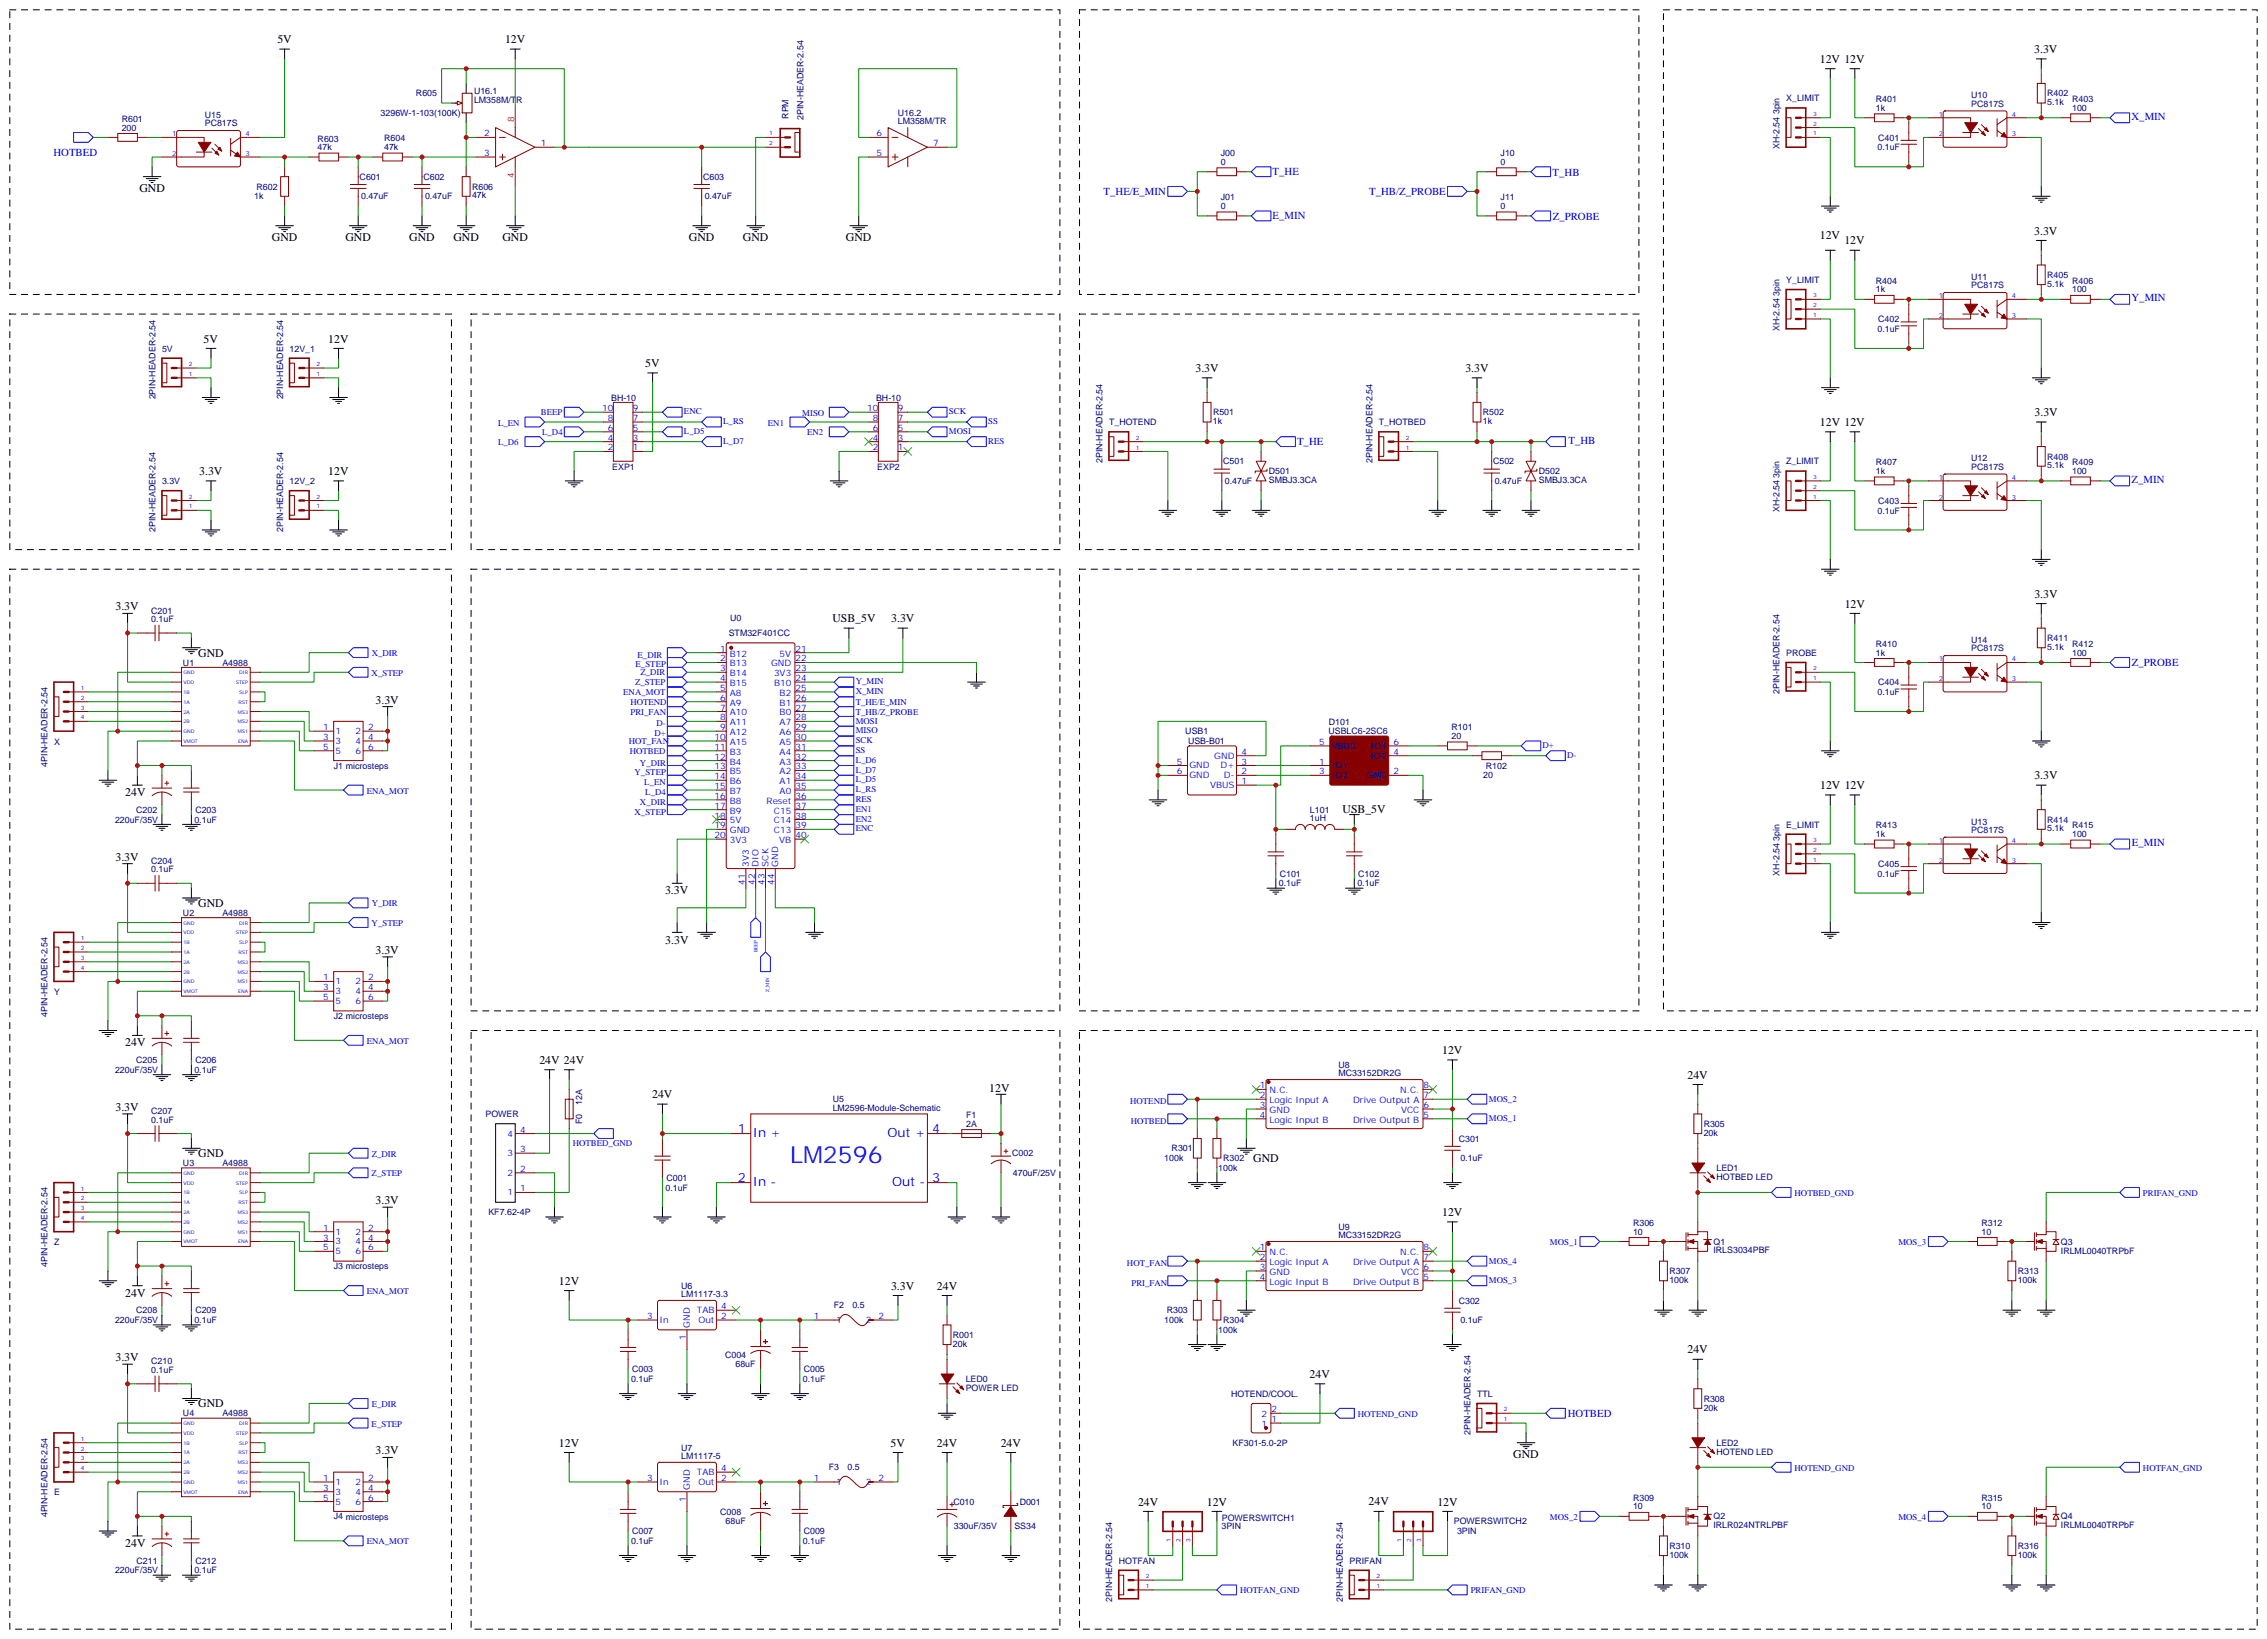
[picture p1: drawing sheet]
<svg xmlns="http://www.w3.org/2000/svg" width="815mm" height="589mm" viewBox="0 0 815 589" stroke-linecap="round" stroke-linejoin="round" font-family="sans-serif">
<defs><g id="words">
<text font-size="8.5" fill="#00f" x="284" y="418">LM2596</text>
<g font-size="4.6" fill="#00f">
<text x="265.2" y="407.1">1</text>
<text x="335.1" y="407.1">4</text>
<text x="270.6" y="408.5">In +</text>
<text x="319" y="408.5">Out +</text>
<text x="265.2" y="424.7">2</text>
<text x="335.1" y="424.7">3</text>
<text x="270.6" y="426.2">In -</text>
<text x="320.7" y="426.2">Out -</text>
</g>
<g font-size="4.2">
<text x="99.7" y="15.5">5V</text>
<text x="181.6" y="15.5">12V</text>
<text x="654.2" y="22.6">12V 12V</text>
<text x="731.2" y="19">3.3V</text>
<text x="50.1" y="69.1">GND</text>
<text x="97.7" y="86.8">GND</text>
<text x="124.2" y="86.8">GND</text>
<text x="147.1" y="86.8">GND</text>
<text x="163" y="86.8">GND</text>
<text x="180.6" y="86.8">GND</text>
<text x="247.6" y="86.8">GND</text>
<text x="267.1" y="86.8">GND</text>
<text x="304.1" y="86.8">GND</text>
<text x="654.2" y="86.1">12V</text>
<text x="663" y="87.8">12V</text>
<text x="731.2" y="84.3">3.3V</text>
<text x="73.2" y="123.1">5V</text>
<text x="118" y="123.1">12V</text>
<text x="231.9" y="132">5V</text>
<text x="429.7" y="133.7">3.3V</text>
<text x="526.8" y="133.7">3.3V</text>
<text x="731.4" y="149.6">3.3V</text>
<text x="654.2" y="153.1">12V 12V</text>
<text x="71.6" y="170.8">3.3V</text>
<text x="118" y="170.8">12V</text>
<text x="731.3" y="214.9">3.3V</text>
<text x="41.5" y="219.4">3.3V</text>
<text x="663.1" y="218.4">12V</text>
<text x="299.2" y="223.7">USB_5V</text>
<text x="320.4" y="223.7">3.3V</text>
<text x="71.3" y="236">GND</text>
<text x="135" y="252.9">3.3V</text>
<text x="731.3" y="280.1">3.3V</text>
<text x="45" y="286.2">24V</text>
<text x="654.3" y="283.6">12V 12V</text>
<text x="482.6" y="292.1">USB_5V</text>
<text x="41.5" y="309.3">3.3V</text>
<text x="239.1" y="321.4">3.3V</text>
<text x="71.3" y="326">GND</text>
<text x="239.2" y="339.1">3.3V</text>
<text x="135" y="342.8">3.3V</text>
<text x="45" y="376.1">24V</text>
<text x="193.9" y="382.4">24V 24V</text>
<text x="518.4" y="378.9">12V</text>
<text x="606.6" y="387.7">24V</text>
<text x="234.4" y="394.7">24V</text>
<text x="355.6" y="392.6">12V</text>
<text x="41.5" y="399.3">3.3V</text>
<text x="71.3" y="415.9">GND</text>
<text x="450.5" y="417.7">GND</text>
<text x="135" y="432.8">3.3V</text>
<text x="518.4" y="437.1">12V</text>
<text x="200.9" y="461.8">12V</text>
<text x="45" y="466.1">24V</text>
<text x="320.3" y="463.5">3.3V</text>
<text x="336.8" y="463.5">24V</text>
<text x="41.5" y="489.2">3.3V</text>
<text x="606.6" y="486.5">24V</text>
<text x="470.8" y="495.3">24V</text>
<text x="71.3" y="505.9">GND</text>
<text x="200.9" y="520">12V</text>
<text x="320.1" y="520">5V</text>
<text x="336.8" y="520">24V</text>
<text x="359.7" y="520">24V</text>
<text x="135" y="522.8">3.3V</text>
<text x="544" y="524.2">GND</text>
<text x="409.1" y="541.2">24V</text>
<text x="433.8" y="541.2">12V</text>
<text x="492" y="541.1">24V</text>
<text x="516.7" y="541.2">12V</text>
<text x="45" y="556">24V</text>
</g>
<g font-size="3.9" fill="#00f">
<text x="766.2" y="43.1">X_MIN</text>
<text x="19.2" y="56.1">HOTBED</text>
<text x="457.5" y="63">T_HE</text>
<text x="558.1" y="63.1">T_HB</text>
<text x="396.7" y="70.1">T_HE/E_MIN</text>
<text x="492.2" y="70">T_HB/Z_PROBE</text>
<text x="457.5" y="78.9">E_MIN</text>
<text x="558.2" y="79">Z_PROBE</text>
<text x="766.2" y="108.4">Y_MIN</text>
<text x="466.3" y="160.1">T_HE</text>
<text x="563.8" y="159.6">T_HB</text>
<text x="766.2" y="173.6">Z_MIN</text>
<text x="766.3" y="239.5">Z_PROBE</text>
<text x="766.3" y="304.2">E_MIN</text>
<text x="563.6" y="509.3">HOTBED</text>
</g>
<g font-size="3.2" fill="#000080">
<text x="149.5" y="34.7">R605</text>
<text x="170.4" y="33.8">U16.1</text>
<text x="708.6" y="35.3">U10</text>
<text x="735.9" y="34.6">R402</text>
<text x="136.8" y="41.7">3296W-1-103(100K)</text>
<text x="170.4" y="37">LM358M/TR</text>
<text x="322.8" y="41.6">U16.2</text>
<text x="642.1" y="36.4">X_LIMIT</text>
<text x="674.3" y="39.9">1k</text>
<text x="674.3" y="36.7">R401</text>
<text x="708.6" y="38.3">PC817S</text>
<text x="735.9" y="37.8">5.1k</text>
<text x="744.9" y="39.9">100</text>
<text x="744.9" y="36.7">R403</text>
<text x="43.8" y="46.9">200</text>
<text x="43.8" y="43.7">R601</text>
<text x="73.6" y="45.4">PC817S</text>
<text x="73.6" y="42.4">U15</text>
<text x="283.5" y="42.7" transform="rotate(-90 283.5 42.7)">RPM</text>
<text x="288.8" y="43.1" transform="rotate(-90 288.8 43.1)">2PIN-HEADER-2.54</text>
<text x="322.8" y="44.6">LM358M/TR</text>
<text x="114.2" y="54">47k</text>
<text x="114.2" y="50.9">R603</text>
<text x="138.1" y="54">47k</text>
<text x="138.1" y="50.8">R604</text>
<text x="639.7" y="53.6" transform="rotate(-90 639.7 53.6)">XH-2.54 3pin</text>
<text x="675.2" y="50.5">C401</text>
<text x="438.9" y="59.3">0</text>
<text x="438.9" y="56.1">J00</text>
<text x="539.4" y="59.3">0</text>
<text x="539.4" y="56.1">J10</text>
<text x="674.9" y="54.1">0.1uF</text>
<text x="129.3" y="64.6">C601</text>
<text x="152.2" y="64.6">C602</text>
<text x="252.7" y="64.6">C603</text>
<text x="91.4" y="71.7">1k</text>
<text x="92.2" y="68.2">R602</text>
<text x="129.8" y="71.7">0.47uF</text>
<text x="152.8" y="71.7">0.47uF</text>
<text x="169.7" y="71.3">47k</text>
<text x="169.7" y="68.2">R606</text>
<text x="253.3" y="71.7">0.47uF</text>
<text x="438.9" y="71.9">J01</text>
<text x="539.4" y="71.9">J11</text>
<text x="438.9" y="75.1">0</text>
<text x="539.4" y="75.1">0</text>
<text x="642.1" y="101.7">Y_LIMIT</text>
<text x="674.3" y="102">R404</text>
<text x="708.6" y="100.6">U11</text>
<text x="735.9" y="99.9">R405</text>
<text x="744.9" y="102">R406</text>
<text x="674.3" y="105.1">1k</text>
<text x="708.6" y="103.6">PC817S</text>
<text x="735.9" y="103.1">5.1k</text>
<text x="744.9" y="105.1">100</text>
<text x="639.7" y="118.9" transform="rotate(-90 639.7 118.9)">XH-2.54 3pin</text>
<text x="674.9" y="119.4">0.1uF</text>
<text x="675.2" y="115.9">C402</text>
<text x="58.2" y="126.4">5V</text>
<text x="104.1" y="126.4">12V_1</text>
<text x="55.9" y="143.6" transform="rotate(-90 55.9 143.6)">2PIN-HEADER-2.54</text>
<text x="101.7" y="143.6" transform="rotate(-90 101.7 143.6)">2PIN-HEADER-2.54</text>
<text x="219.7" y="144.2">BH-10</text>
<text x="314.9" y="144.2">BH-10</text>
<text x="436" y="149.3">R501</text>
<text x="533.1" y="149.3">R502</text>
<text x="398.7" y="152.9">T_HOTEND</text>
<text x="436" y="152.5">1k</text>
<text x="495.7" y="152.9">T_HOTBED</text>
<text x="533" y="152.5">1k</text>
<text x="396.3" y="166.5" transform="rotate(-90 396.3 166.5)">2PIN-HEADER-2.54</text>
<text x="439.7" y="166.9">C501</text>
<text x="493.3" y="166.5" transform="rotate(-90 493.3 166.5)">2PIN-HEADER-2.54</text>
<text x="536.7" y="166.9">C502</text>
<text x="642.1" y="167">Z_LIMIT</text>
<text x="674.3" y="167.2">R407</text>
<text x="708.6" y="165.8">U12</text>
<text x="735.9" y="165.2">R408</text>
<text x="744.9" y="167.2">R409</text>
<text x="220.1" y="168.9">EXP1</text>
<text x="315.3" y="168.9">EXP2</text>
<text x="440.3" y="174">0.47uF</text>
<text x="456.1" y="173.7">SMBJ3.3CA</text>
<text x="456.1" y="170.5">D501</text>
<text x="537.3" y="174">0.47uF</text>
<text x="553.2" y="173.7">SMBJ3.3CA</text>
<text x="553.2" y="170.5">D502</text>
<text x="674.3" y="170.4">1k</text>
<text x="708.6" y="168.8">PC817S</text>
<text x="735.9" y="168.3">5.1k</text>
<text x="744.9" y="170.4">100</text>
<text x="58.2" y="174.1">3.3V</text>
<text x="104.1" y="174.1">12V_2</text>
<text x="639.7" y="184.2" transform="rotate(-90 639.7 184.2)">XH-2.54 3pin</text>
<text x="674.9" y="184.7">0.1uF</text>
<text x="675.2" y="181.1">C403</text>
<text x="55.9" y="191.2" transform="rotate(-90 55.9 191.2)">2PIN-HEADER-2.54</text>
<text x="101.7" y="191.2" transform="rotate(-90 101.7 191.2)">2PIN-HEADER-2.54</text>
<text x="54.3" y="220.6">C201</text>
<text x="54.3" y="223.7">0.1uF</text>
<text x="262.5" y="223.4">U0</text>
<text x="262" y="228.7">STM32F401CC</text>
<text x="674.3" y="232.5">R410</text>
<text x="708.6" y="231.1">U14</text>
<text x="735.9" y="233.6">5.1k</text>
<text x="735.9" y="230.4">R411</text>
<text x="744.9" y="232.5">R412</text>
<text x="65.8" y="239.3">U1</text>
<text x="80" y="239.3">A4988</text>
<text x="642.1" y="235.8">PROBE</text>
<text x="674.3" y="235.7">1k</text>
<text x="708.6" y="234.1">PC817S</text>
<text x="744.9" y="235.7">100</text>
<text x="639.7" y="249.4" transform="rotate(-90 639.7 249.4)">2PIN-HEADER-2.54</text>
<text x="674.9" y="249.9">0.1uF</text>
<text x="675.2" y="246.3">C404</text>
<text x="426.1" y="264">USB1</text>
<text x="477.5" y="264">USBLC6-2SC6</text>
<text x="477.7" y="260.4">D101</text>
<text x="521.8" y="262.4">R101</text>
<text x="19.4" y="267.7">X</text>
<text x="427.1" y="267.5">USB-B01</text>
<text x="521.8" y="265.6">20</text>
<text x="17" y="275.5" transform="rotate(-90 17 275.5)">4PIN-HEADER-2.54</text>
<text x="120" y="276.3">J1 microsteps</text>
<text x="533.2" y="279.8">20</text>
<text x="534.1" y="276.3">R102</text>
<text x="49" y="292.2">C202</text>
<text x="70.2" y="292.2">C203</text>
<text x="470.9" y="292.2">L101</text>
<text x="41.3" y="295.7">220uF/35V</text>
<text x="69.9" y="295.7">0.1uF</text>
<text x="470.9" y="295.3">1uH</text>
<text x="642.1" y="297.5">E_LIMIT</text>
<text x="674.3" y="297.7">R413</text>
<text x="708.6" y="299.4">PC817S</text>
<text x="708.6" y="296.4">U13</text>
<text x="735.9" y="298.9">5.1k</text>
<text x="735.9" y="295.7">R414</text>
<text x="744.9" y="297.7">R415</text>
<text x="674.3" y="300.9">1k</text>
<text x="744.9" y="300.9">100</text>
<text x="54.3" y="310.5">C204</text>
<text x="675.2" y="311.6">C405</text>
<text x="54.3" y="313.6">0.1uF</text>
<text x="460" y="315.1">C101</text>
<text x="488.3" y="315.1">C102</text>
<text x="639.7" y="314.7" transform="rotate(-90 639.7 314.7)">XH-2.54 3pin</text>
<text x="674.9" y="315.1">0.1uF</text>
<text x="459.7" y="318.6">0.1uF</text>
<text x="487.9" y="318.6">0.1uF</text>
<text x="65.8" y="329.2">U2</text>
<text x="80" y="329.2">A4988</text>
<text x="19.4" y="357.6">Y</text>
<text x="17" y="365.5" transform="rotate(-90 17 365.5)">4PIN-HEADER-2.54</text>
<text x="120" y="366.3">J2 microsteps</text>
<text x="49" y="382.1">C205</text>
<text x="70.2" y="382.1">C206</text>
<text x="481.1" y="383.8">U8</text>
<text x="41.3" y="385.7">220uF/35V</text>
<text x="69.9" y="385.7">0.1uF</text>
<text x="481.1" y="386.8">MC33152DR2G</text>
<text x="54.3" y="400.5">C207</text>
<text x="174.5" y="401.5">POWER</text>
<text x="209.3" y="397.2" transform="rotate(-90 209.3 397.2)">12A</text>
<text x="299.3" y="399.3">LM2596-Module-Schematic</text>
<text x="299.3" y="396.1">U5</text>
<text x="347.3" y="401.8">F1</text>
<text x="54.3" y="403.6">0.1uF</text>
<text x="209.3" y="404.1" transform="rotate(-90 209.3 404.1)">F0</text>
<text x="347.3" y="405">2A</text>
<text x="612.4" y="405.1">R305</text>
<text x="421.2" y="413.9">R301</text>
<text x="524.4" y="410.4">C301</text>
<text x="612.4" y="408.2">20k</text>
<text x="65.8" y="419.2">U3</text>
<text x="80" y="419.2">A4988</text>
<text x="363.9" y="415.6">C002</text>
<text x="418.5" y="417.4">100k</text>
<text x="439.7" y="417.4">R302</text>
<text x="525" y="417.4">0.1uF</text>
<text x="239.6" y="424.5">C001</text>
<text x="364.1" y="422.7">470uF/25V</text>
<text x="437.9" y="421">100k</text>
<text x="617" y="424.2">HOTBED LED</text>
<text x="617" y="421">LED1</text>
<text x="239.2" y="428">0.1uF</text>
<text x="175.6" y="436.8">KF7.62-4P</text>
<text x="481.1" y="442">U9</text>
<text x="587" y="443.8">10</text>
<text x="587" y="440.6">R306</text>
<text x="712.3" y="443.8">10</text>
<text x="712.3" y="440.6">R312</text>
<text x="19.4" y="447.6">Z</text>
<text x="481.1" y="445">MC33152DR2G</text>
<text x="615.9" y="447.4">Q1</text>
<text x="740.8" y="447.4">Q3</text>
<text x="17" y="455.4" transform="rotate(-90 17 455.4)">4PIN-HEADER-2.54</text>
<text x="615.9" y="450.6">IRLS3034PBF</text>
<text x="740.8" y="450.6">IRLML0040TRPbF</text>
<text x="120" y="456.2">J3 microsteps</text>
<text x="600.1" y="461.2">100k</text>
<text x="600.1" y="458">R307</text>
<text x="725.3" y="461.2">100k</text>
<text x="725.3" y="458">R313</text>
<text x="244.8" y="466.3">LM1117-3.3</text>
<text x="244.8" y="463.2">U6</text>
<text x="49" y="472.1">C208</text>
<text x="70.2" y="472.1">C209</text>
<text x="299.7" y="470.3">F2</text>
<text x="306.4" y="470.3">0.5</text>
<text x="419.4" y="472.1">R303</text>
<text x="524.4" y="468.6">C302</text>
<text x="41.3" y="475.6">220uF/35V</text>
<text x="69.9" y="475.6">0.1uF</text>
<text x="418.5" y="475.6">100k</text>
<text x="437.9" y="479.2">100k</text>
<text x="439.7" y="475.6">R304</text>
<text x="525" y="475.6">0.1uF</text>
<text x="342.5" y="484.1">20k</text>
<text x="342.5" y="480.9">R001</text>
<text x="54.3" y="490.5">C210</text>
<text x="260.7" y="488">C004</text>
<text x="264.4" y="491.5">68uF</text>
<text x="54.3" y="493.5">0.1uF</text>
<text x="226.9" y="496.8">0.1uF</text>
<text x="227.2" y="493.3">C003</text>
<text x="288.6" y="496.8">0.1uF</text>
<text x="288.9" y="493.3">C005</text>
<text x="347.1" y="496.8">LED0</text>
<text x="347.1" y="500">POWER LED</text>
<text x="442.6" y="502.1">HOTEND/COOL.</text>
<text x="531" y="502.2">TTL</text>
<text x="612.4" y="503.8">R308</text>
<text x="65.8" y="509.2">U4</text>
<text x="80" y="509.1">A4988</text>
<text x="612.4" y="507">20k</text>
<text x="528.6" y="515.8" transform="rotate(-90 528.6 515.8)">2PIN-HEADER-2.54</text>
<text x="244.8" y="521.5">U7</text>
<text x="443.1" y="519.8">KF301-5.0-2P</text>
<text x="617" y="519.7">LED2</text>
<text x="244.8" y="524.5">LM1117-5</text>
<text x="617" y="522.9">HOTEND LED</text>
<text x="297.9" y="528.5">F3</text>
<text x="304.6" y="528.5">0.5</text>
<text x="19.4" y="537.5">E</text>
<text x="587" y="539.4">R309</text>
<text x="712.3" y="539.4">R315</text>
<text x="17" y="545.4" transform="rotate(-90 17 545.4)">4PIN-HEADER-2.54</text>
<text x="258.9" y="544.4">C008</text>
<text x="342.7" y="541">C010</text>
<text x="366.6" y="541">D001</text>
<text x="587" y="542.6">10</text>
<text x="712.3" y="542.6">10</text>
<text x="120" y="546.2">J4 microsteps</text>
<text x="227.2" y="551.5">C007</text>
<text x="260.8" y="547.9">68uF</text>
<text x="288.9" y="551.5">C009</text>
<text x="342.9" y="549.8">330uF/35V</text>
<text x="364.6" y="549.8">SS34</text>
<text x="439.1" y="549.7">3PIN</text>
<text x="439.2" y="546.8">POWERSWITCH1</text>
<text x="522.6" y="547.9">POWERSWITCH2</text>
<text x="523.7" y="551.5">3PIN</text>
<text x="615.9" y="549.4">IRLR024NTRLPBF</text>
<text x="615.9" y="546.2">Q2</text>
<text x="740.8" y="549.4">IRLML0040TRPbF</text>
<text x="740.8" y="546.2">Q4</text>
<text x="226.9" y="555">0.1uF</text>
<text x="288.6" y="555">0.1uF</text>
<text x="600.1" y="556.8">R310</text>
<text x="725.3" y="556.8">R316</text>
<text x="49.1" y="562.1">C211</text>
<text x="70.2" y="562.1">C212</text>
<text x="402.2" y="562.1">HOTFAN</text>
<text x="485.1" y="562.1">PRIFAN</text>
<text x="600.1" y="559.9">100k</text>
<text x="725.3" y="559.9">100k</text>
<text x="41.3" y="565.6">220uF/35V</text>
<text x="69.9" y="565.6">0.1uF</text>
<text x="399.8" y="575.7" transform="rotate(-90 399.8 575.7)">2PIN-HEADER-2.54</text>
<text x="482.7" y="575.7" transform="rotate(-90 482.7 575.7)">2PIN-HEADER-2.54</text>
</g>
<g font-size="3.2" fill="#f00">
<text x="184.9" y="43.7" transform="rotate(-90 184.9 43.7)">8</text>
<text x="184.9" y="64.1" transform="rotate(-90 184.9 64.1)">4</text>
</g>
<g font-size="3.2" fill="#00f">
<text x="174" y="49">2</text>
<text x="194.4" y="52.6">1</text>
<text x="315.1" y="49">6</text>
<text x="335.5" y="52.6">7</text>
<text x="174" y="56.1">3</text>
<text x="315.1" y="56.1">5</text>
<text x="194.4" y="149.3">BEEP</text>
<text x="216.5" y="147.8">10</text>
<text x="227.5" y="147.8">9</text>
<text x="245.9" y="148.9">ENC</text>
<text x="288.4" y="149.4">MISO</text>
<text x="311.7" y="147.8">10</text>
<text x="322.8" y="147.8">9</text>
<text x="341.1" y="148.9">SCK</text>
<text x="179" y="153">L_EN</text>
<text x="218.5" y="154.9">6</text>
<text x="218.5" y="151.3">8</text>
<text x="227.5" y="154.9">5</text>
<text x="227.5" y="151.3">7</text>
<text x="245.9" y="156">L_D5</text>
<text x="260" y="152.5">L_RS</text>
<text x="276" y="153">EN1</text>
<text x="313.7" y="154.9">6</text>
<text x="313.7" y="151.3">8</text>
<text x="322.8" y="154.9">5</text>
<text x="322.8" y="151.3">7</text>
<text x="341.1" y="156">MOSI</text>
<text x="355.2" y="152.5">SS</text>
<text x="179" y="160">L_D6</text>
<text x="194.9" y="156.5">L_D4</text>
<text x="218.5" y="161.9">2</text>
<text x="218.5" y="158.4">4</text>
<text x="227.5" y="161.9">1</text>
<text x="227.5" y="158.4">3</text>
<text x="260" y="159.5">L_D7</text>
<text x="290.1" y="156.5">EN2</text>
<text x="313.7" y="161.9">2</text>
<text x="313.7" y="158.4">4</text>
<text x="322.8" y="161.9">1</text>
<text x="322.8" y="158.4">3</text>
<text x="355.2" y="159.5">RES</text>
<text x="133.6" y="235.9">X_DIR</text>
<text x="228.5" y="239.9">E_STEP</text>
<text x="229.2" y="236.4">E_DIR</text>
<text x="258.9" y="234.2">1</text>
<text x="258.9" y="237.8">2</text>
<text x="262.4" y="236">B12</text>
<text x="262.4" y="239.5">B13</text>
<text x="277.2" y="239.5">GND</text>
<text x="280.3" y="236">5V</text>
<text x="285.9" y="237.8">22</text>
<text x="285.9" y="234.2">21</text>
<text x="133.6" y="242.9">X_STEP</text>
<text x="230.2" y="242.8">Z_DIR</text>
<text x="258.9" y="241.3">3</text>
<text x="258.9" y="244.8">4</text>
<text x="262.4" y="243.1">B14</text>
<text x="278.2" y="243.1">3V3</text>
<text x="285.9" y="244.8">24</text>
<text x="285.9" y="241.3">23</text>
<text x="307.6" y="245.9">Y_MIN</text>
<text x="224" y="249.8">ENA_MOT</text>
<text x="228.3" y="246.3">Z_STEP</text>
<text x="258.9" y="248.4">5</text>
<text x="258.9" y="251.9">6</text>
<text x="262.4" y="246.6">B15</text>
<text x="262.4" y="250.1">A8</text>
<text x="278.2" y="246.6">B10</text>
<text x="280.3" y="250.1">B2</text>
<text x="285.9" y="251.9">26</text>
<text x="285.9" y="248.4">25</text>
<text x="307.6" y="249.5">X_MIN</text>
<text x="226.6" y="253.4">HOTEND</text>
<text x="226.6" y="256.9">PRI_FAN</text>
<text x="258.9" y="255.4">7</text>
<text x="262.4" y="253.6">A9</text>
<text x="262.4" y="257.2">A10</text>
<text x="280.3" y="257.2">B0</text>
<text x="280.3" y="253.6">B1</text>
<text x="285.9" y="255.4">27</text>
<text x="307.6" y="253.4">T_HE/E_MIN</text>
<text x="307.6" y="256.8">T_HB/Z_PROBE</text>
<text x="116.2" y="262.5">1</text>
<text x="120.6" y="263.9">1</text>
<text x="127.8" y="263.9">2</text>
<text x="132.3" y="262.5">2</text>
<text x="236" y="261.1">D-</text>
<text x="258.9" y="258.9">8</text>
<text x="258.9" y="262.5">9</text>
<text x="262.4" y="260.7">A11</text>
<text x="280.3" y="260.7">A7</text>
<text x="285.9" y="262.5">29</text>
<text x="285.9" y="258.9">28</text>
<text x="307.6" y="260.1">MOSI</text>
<text x="307.6" y="263.6">MISO</text>
<text x="116.2" y="266">3</text>
<text x="116.2" y="269.5">5</text>
<text x="120.6" y="267.4">3</text>
<text x="127.8" y="267.4">4</text>
<text x="132.3" y="266">4</text>
<text x="132.3" y="269.5">6</text>
<text x="226" y="267.4">HOT_FAN</text>
<text x="235.3" y="264.6">D+</text>
<text x="256.8" y="266">10</text>
<text x="256.8" y="269.5">11</text>
<text x="262.4" y="264.2">A12</text>
<text x="262.4" y="267.8">A15</text>
<text x="280.3" y="267.8">A5</text>
<text x="280.3" y="264.2">A6</text>
<text x="285.9" y="269.5">31</text>
<text x="285.9" y="266">30</text>
<text x="307.6" y="267.1">SCK</text>
<text x="474.2" y="267.8">5</text>
<text x="478.7" y="269.2">VBUS</text>
<text x="492.6" y="269.2">IO1</text>
<text x="500.9" y="267.8">6</text>
<text x="554.5" y="268.9">D+</text>
<text x="120.6" y="270.9">5</text>
<text x="127.8" y="270.9">6</text>
<text x="226.4" y="271">HOTBED</text>
<text x="230.1" y="275.2">Y_DIR</text>
<text x="256.8" y="273">12</text>
<text x="262.4" y="271.3">B3</text>
<text x="262.4" y="274.8">B4</text>
<text x="280.3" y="274.8">A3</text>
<text x="280.3" y="271.3">A4</text>
<text x="285.9" y="273">32</text>
<text x="307.6" y="270.7">SS</text>
<text x="307.6" y="274.2">L_D6</text>
<text x="423.1" y="274.8">5</text>
<text x="436.5" y="272.7">GND</text>
<text x="446.3" y="271.3">4</text>
<text x="446.3" y="274.8">3</text>
<text x="474.2" y="274.8">1</text>
<text x="492.6" y="272.7">IO2</text>
<text x="500.9" y="271.3">4</text>
<text x="563.3" y="272.4">D-</text>
<text x="228.1" y="278.7">Y_STEP</text>
<text x="256.8" y="276.6">13</text>
<text x="256.8" y="280.1">14</text>
<text x="262.4" y="278.3">B5</text>
<text x="262.4" y="281.9">B6</text>
<text x="280.3" y="281.9">A1</text>
<text x="280.3" y="278.3">A2</text>
<text x="285.9" y="280.1">34</text>
<text x="285.9" y="276.6">33</text>
<text x="307.6" y="277.7">L_D7</text>
<text x="307.6" y="281.2">L_D5</text>
<text x="423.1" y="278.3">6</text>
<text x="427.6" y="279.8">GND</text>
<text x="427.6" y="276.2">GND</text>
<text x="438.8" y="276.2">D+</text>
<text x="439.9" y="279.8">D-</text>
<text x="446.3" y="278.3">2</text>
<text x="446.3" y="281.9">1</text>
<text x="474.2" y="278.3">3</text>
<text x="478.7" y="276.2">IO1</text>
<text x="478.7" y="279.8">IO2</text>
<text x="491.2" y="279.8">GND</text>
<text x="500.9" y="278.3">2</text>
<text x="131.8" y="285.2">ENA_MOT</text>
<text x="231.6" y="282.2">L_EN</text>
<text x="232" y="285.7">L_D4</text>
<text x="256.8" y="283.6">15</text>
<text x="256.8" y="287.2">16</text>
<text x="262.4" y="285.4">B7</text>
<text x="280.3" y="285.4">A0</text>
<text x="285.9" y="287.2">36</text>
<text x="285.9" y="283.6">35</text>
<text x="307.6" y="284.8">L_RS</text>
<text x="435" y="283.3">VBUS</text>
<text x="228.1" y="292.8">X_STEP</text>
<text x="230.1" y="289.3">X_DIR</text>
<text x="256.8" y="290.7">17</text>
<text x="262.4" y="288.9">B8</text>
<text x="262.4" y="292.5">B9</text>
<text x="275.6" y="288.9">Reset</text>
<text x="278.2" y="292.5">C15</text>
<text x="285.9" y="290.7">37</text>
<text x="307.6" y="288.3">RES</text>
<text x="307.6" y="291.8">EN1</text>
<text x="256.8" y="294.2">18</text>
<text x="256.8" y="297.7">19</text>
<text x="262.4" y="296">5V</text>
<text x="262.4" y="299.5">GND</text>
<text x="278.2" y="299.5">C13</text>
<text x="278.2" y="296">C14</text>
<text x="285.9" y="297.7">39</text>
<text x="285.9" y="294.2">38</text>
<text x="307.6" y="295.3">EN2</text>
<text x="307.6" y="298.9">ENC</text>
<text x="256.8" y="301.3">20</text>
<text x="262.4" y="303">3V3</text>
<text x="280.1" y="303">VB</text>
<text x="285.9" y="301.3">40</text>
<text x="269.2" y="311.5" transform="rotate(-90 269.2 311.5)">3V3</text>
<text x="272.7" y="311.5" transform="rotate(-90 272.7 311.5)">DIO</text>
<text x="276.2" y="311.5" transform="rotate(-90 276.2 311.5)">SCK</text>
<text x="279.8" y="311.5" transform="rotate(-90 279.8 311.5)">GND</text>
<text x="267.8" y="318" transform="rotate(-90 267.8 318)">41</text>
<text x="271.3" y="318" transform="rotate(-90 271.3 318)">42</text>
<text x="274.8" y="318" transform="rotate(-90 274.8 318)">43</text>
<text x="278.3" y="318" transform="rotate(-90 278.3 318)">44</text>
<text x="133.6" y="325.8">Y_DIR</text>
<text x="133.6" y="332.9">Y_STEP</text>
<text x="116.2" y="352.4">1</text>
<text x="120.6" y="353.8">1</text>
<text x="127.8" y="353.8">2</text>
<text x="132.3" y="352.4">2</text>
<text x="116.2" y="356">3</text>
<text x="116.2" y="359.5">5</text>
<text x="120.6" y="357.4">3</text>
<text x="127.8" y="357.4">4</text>
<text x="132.3" y="356">4</text>
<text x="132.3" y="359.5">6</text>
<text x="120.6" y="360.9">5</text>
<text x="127.8" y="360.9">6</text>
<text x="131.8" y="375.2">ENA_MOT</text>
<text x="452.9" y="391.2">1</text>
<text x="452.9" y="394.8">2</text>
<text x="456.4" y="393">N.C.</text>
<text x="503.3" y="393">N.C.</text>
<text x="511.7" y="394.8">7</text>
<text x="511.7" y="391.2">8</text>
<text x="535.2" y="396">MOS_2</text>
<text x="406.3" y="396.9">HOTEND</text>
<text x="452.9" y="398.3">3</text>
<text x="452.9" y="401.8">4</text>
<text x="456.4" y="396.5">Logic Input A</text>
<text x="456.4" y="400">GND</text>
<text x="486.4" y="396.5">Drive Output A</text>
<text x="503.6" y="400">VCC</text>
<text x="511.7" y="401.8">5</text>
<text x="511.7" y="398.3">6</text>
<text x="187" y="407.1">4</text>
<text x="406.4" y="403.9">HOTBED</text>
<text x="456.4" y="403.6">Logic Input B</text>
<text x="486.4" y="403.6">Drive Output B</text>
<text x="535.2" y="403">MOS_1</text>
<text x="182.5" y="408.5">4</text>
<text x="205.9" y="412.1">HOTBED_GND</text>
<text x="133.6" y="415.8">Z_DIR</text>
<text x="182.5" y="415.6">3</text>
<text x="187" y="414.2">3</text>
<text x="133.6" y="422.8">Z_STEP</text>
<text x="182.5" y="422.6">2</text>
<text x="187" y="421.2">2</text>
<text x="182.5" y="429.7">1</text>
<text x="187" y="428.3">1</text>
<text x="645.1" y="429.9">HOTBED_GND</text>
<text x="770.3" y="429.9">PRIFAN_GND</text>
<text x="116.2" y="442.4">1</text>
<text x="120.6" y="443.8">1</text>
<text x="127.8" y="443.8">2</text>
<text x="132.3" y="442.4">2</text>
<text x="116.2" y="445.9">3</text>
<text x="116.2" y="449.4">5</text>
<text x="120.6" y="447.3">3</text>
<text x="127.8" y="447.3">4</text>
<text x="132.3" y="445.9">4</text>
<text x="132.3" y="449.4">6</text>
<text x="452.9" y="449.4">1</text>
<text x="511.7" y="449.4">8</text>
<text x="557.2" y="447.5">MOS_1</text>
<text x="682.4" y="447.5">MOS_3</text>
<text x="120.6" y="450.8">5</text>
<text x="127.8" y="450.8">6</text>
<text x="405.1" y="455.1">HOT_FAN</text>
<text x="452.9" y="453">2</text>
<text x="456.4" y="451.2">N.C.</text>
<text x="456.4" y="454.7">Logic Input A</text>
<text x="486.4" y="454.7">Drive Output A</text>
<text x="503.3" y="451.2">N.C.</text>
<text x="511.7" y="453">7</text>
<text x="535.2" y="454.2">MOS_4</text>
<text x="452.9" y="456.5">3</text>
<text x="452.9" y="460">4</text>
<text x="456.4" y="458.3">GND</text>
<text x="456.4" y="461.8">Logic Input B</text>
<text x="486.4" y="461.8">Drive Output B</text>
<text x="503.6" y="458.3">VCC</text>
<text x="511.7" y="460">5</text>
<text x="511.7" y="456.5">6</text>
<text x="535.2" y="461.2">MOS_3</text>
<text x="131.8" y="465.2">ENA_MOT</text>
<text x="406.7" y="462.1">PRI_FAN</text>
<text x="250.5" y="472">TAB</text>
<text x="259.3" y="470.6">4</text>
<text x="232.6" y="474.1">3</text>
<text x="237.1" y="475.5">In</text>
<text x="248" y="477.3" transform="rotate(-90 248 477.3)">GND</text>
<text x="251.1" y="475.5">Out</text>
<text x="259.3" y="474.1">2</text>
<text x="292.6" y="474.1">1</text>
<text x="300.6" y="475.5">1</text>
<text x="311.2" y="475.5">2</text>
<text x="315.7" y="474.1">2</text>
<text x="246.6" y="481.8" transform="rotate(-90 246.6 481.8)">1</text>
<text x="133.6" y="505.7">E_DIR</text>
<text x="453.5" y="509.4">2</text>
<text x="457" y="507.6">2</text>
<text x="488.1" y="509.3">HOTEND_GND</text>
<text x="133.6" y="512.8">E_STEP</text>
<text x="453.5" y="512.9">1</text>
<text x="457" y="511.2">1</text>
<text x="116.2" y="532.3">1</text>
<text x="120.6" y="533.8">1</text>
<text x="127.8" y="533.8">2</text>
<text x="132.3" y="532.3">2</text>
<text x="232.6" y="532.3">3</text>
<text x="237.1" y="533.8">In</text>
<text x="250.5" y="530.2">TAB</text>
<text x="251.1" y="533.8">Out</text>
<text x="259.3" y="532.3">2</text>
<text x="259.3" y="528.8">4</text>
<text x="292.6" y="532.3">1</text>
<text x="300.6" y="533.8">1</text>
<text x="311.2" y="533.8">2</text>
<text x="315.7" y="532.3">2</text>
<text x="645.1" y="528.7">HOTEND_GND</text>
<text x="770.3" y="528.7">HOTFAN_GND</text>
<text x="116.2" y="535.9">3</text>
<text x="116.2" y="539.4">5</text>
<text x="120.6" y="537.3">3</text>
<text x="127.8" y="537.3">4</text>
<text x="132.3" y="535.9">4</text>
<text x="132.3" y="539.4">6</text>
<text x="248" y="535.5" transform="rotate(-90 248 535.5)">GND</text>
<text x="120.6" y="540.8">5</text>
<text x="127.8" y="540.8">6</text>
<text x="246.6" y="540" transform="rotate(-90 246.6 540)">1</text>
<text x="557.2" y="546.3">MOS_2</text>
<text x="682.4" y="546.3">MOS_4</text>
<text x="131.8" y="555.1">ENA_MOT</text>
<text x="445.8" y="572.8">HOTFAN_GND</text>
<text x="528.7" y="572.8">PRIFAN_GND</text>
</g>
<g font-size="2.5" fill="#00f">
<text x="696.9" y="42">1</text>
<text x="723.2" y="42">4</text>
<text x="61.9" y="49">1</text>
<text x="88.2" y="49">4</text>
<text x="696.9" y="49">2</text>
<text x="723.2" y="49">3</text>
<text x="61.9" y="56.1">2</text>
<text x="88.2" y="56.1">3</text>
<text x="696.9" y="107.2">1</text>
<text x="723.2" y="107.2">4</text>
<text x="696.9" y="114.3">2</text>
<text x="723.2" y="114.3">3</text>
<text x="696.9" y="172.5">1</text>
<text x="723.2" y="172.5">4</text>
<text x="696.9" y="179.6">2</text>
<text x="723.2" y="179.6">3</text>
<text x="696.9" y="237.8">1</text>
<text x="723.2" y="237.8">4</text>
<text x="696.9" y="244.8">2</text>
<text x="723.2" y="244.8">3</text>
<text x="696.9" y="303">1</text>
<text x="723.2" y="303">4</text>
<text x="696.9" y="310.1">2</text>
<text x="723.2" y="310.1">3</text>
</g>
<g font-size="2.1" fill="#00f">
<text x="651.7" y="41.6">3</text>
<text x="651.7" y="45.2">2</text>
<text x="276.5" y="48.7">1</text>
<text x="276.5" y="52.2">2</text>
<text x="651.7" y="48.7">1</text>
<text x="651.7" y="106.9">3</text>
<text x="651.7" y="114">1</text>
<text x="651.7" y="110.4">2</text>
<text x="67.9" y="131.6">2</text>
<text x="113.7" y="131.6">2</text>
<text x="67.9" y="135.1">1</text>
<text x="113.7" y="135.1">1</text>
<text x="408.3" y="161.6">1</text>
<text x="408.3" y="158.1">2</text>
<text x="505.3" y="161.6">1</text>
<text x="505.3" y="158.1">2</text>
<text x="651.7" y="172.2">3</text>
<text x="67.9" y="179.2">2</text>
<text x="113.7" y="179.2">2</text>
<text x="651.7" y="179.2">1</text>
<text x="651.7" y="175.7">2</text>
<text x="67.9" y="182.7">1</text>
<text x="113.7" y="182.7">1</text>
<text x="651.7" y="244.5">1</text>
<text x="651.7" y="241">2</text>
<text x="29.1" y="248">1</text>
<text x="29.1" y="251.5">2</text>
<text x="29.1" y="255.1">3</text>
<text x="29.1" y="258.6">4</text>
<text x="651.7" y="302.7">3</text>
<text x="651.7" y="309.7">1</text>
<text x="651.7" y="306.2">2</text>
<text x="29.1" y="338">1</text>
<text x="29.1" y="341.5">2</text>
<text x="29.1" y="345">3</text>
<text x="29.1" y="348.6">4</text>
<text x="29.1" y="427.9">1</text>
<text x="29.1" y="431.5">2</text>
<text x="29.1" y="435">3</text>
<text x="29.1" y="438.5">4</text>
<text x="540.6" y="507.3">2</text>
<text x="540.6" y="510.8">1</text>
<text x="29.1" y="517.9">1</text>
<text x="29.1" y="521.4">2</text>
<text x="29.1" y="524.9">3</text>
<text x="29.1" y="528.5">4</text>
<text x="420.9" y="554.3" transform="rotate(-90 420.9 554.3)">1</text>
<text x="424.4" y="554.3" transform="rotate(-90 424.4 554.3)">2</text>
<text x="427.9" y="554.3" transform="rotate(-90 427.9 554.3)">3</text>
<text x="503.8" y="554.3" transform="rotate(-90 503.8 554.3)">1</text>
<text x="507.3" y="554.3" transform="rotate(-90 507.3 554.3)">2</text>
<text x="510.8" y="554.3" transform="rotate(-90 510.8 554.3)">3</text>
<text x="411.8" y="567.3">2</text>
<text x="494.7" y="567.3">2</text>
<text x="411.8" y="570.8">1</text>
<text x="494.7" y="570.8">1</text>
</g>
<g font-size="1.8" fill="#00f">
<text x="66" y="245.9">VDD</text>
<text x="66" y="242.4">GND</text>
<text x="84.8" y="245.9">STEP</text>
<text x="85.9" y="242.4">DIR</text>
<text x="66" y="249.4">1B</text>
<text x="86" y="249.4">SLP</text>
<text x="66" y="256.5">2A</text>
<text x="66" y="252.9">1A</text>
<text x="85.4" y="256.5">MS3</text>
<text x="85.7" y="252.9">RST</text>
<text x="66" y="263.5">GND</text>
<text x="66" y="260">2B</text>
<text x="85.4" y="263.5">MS1</text>
<text x="85.4" y="260">MS2</text>
<text x="66" y="267.1">VMOT</text>
<text x="85.6" y="267.1">ENA</text>
<text x="66" y="335.8">VDD</text>
<text x="66" y="332.3">GND</text>
<text x="84.8" y="335.8">STEP</text>
<text x="85.9" y="332.3">DIR</text>
<text x="66" y="339.4">1B</text>
<text x="86" y="339.4">SLP</text>
<text x="66" y="346.4">2A</text>
<text x="66" y="342.9">1A</text>
<text x="85.4" y="346.4">MS3</text>
<text x="85.7" y="342.9">RST</text>
<text x="272.2" y="342.2" transform="rotate(-90 272.2 342.2)">BEEP</text>
<text x="66" y="353.5">GND</text>
<text x="66" y="350">2B</text>
<text x="85.4" y="353.5">MS1</text>
<text x="85.4" y="350">MS2</text>
<text x="66" y="357">VMOT</text>
<text x="85.6" y="357">ENA</text>
<text x="276.5" y="356.6" transform="rotate(-90 276.5 356.6)">Z_MIN</text>
<text x="66" y="425.8">VDD</text>
<text x="66" y="422.3">GND</text>
<text x="84.8" y="425.8">STEP</text>
<text x="85.9" y="422.3">DIR</text>
<text x="66" y="429.3">1B</text>
<text x="86" y="429.3">SLP</text>
<text x="66" y="436.4">2A</text>
<text x="66" y="432.9">1A</text>
<text x="85.4" y="436.4">MS3</text>
<text x="85.7" y="432.9">RST</text>
<text x="66" y="443.4">GND</text>
<text x="66" y="439.9">2B</text>
<text x="85.4" y="443.4">MS1</text>
<text x="85.4" y="439.9">MS2</text>
<text x="66" y="447">VMOT</text>
<text x="85.6" y="447">ENA</text>
<text x="66" y="515.8">VDD</text>
<text x="66" y="512.2">GND</text>
<text x="84.8" y="515.8">STEP</text>
<text x="85.9" y="512.2">DIR</text>
<text x="66" y="519.3">1B</text>
<text x="86" y="519.3">SLP</text>
<text x="66" y="526.3">2A</text>
<text x="66" y="522.8">1A</text>
<text x="85.4" y="526.3">MS3</text>
<text x="85.7" y="522.8">RST</text>
<text x="66" y="533.4">GND</text>
<text x="66" y="529.9">2B</text>
<text x="85.4" y="533.4">MS1</text>
<text x="85.4" y="529.9">MS2</text>
<text x="66" y="536.9">VMOT</text>
<text x="85.6" y="536.9">ENA</text>
</g>
</g></defs>
<g fill="none" stroke="#870000" stroke-width=".36">
<path d="M163.7 37h1.8M166.2 33.5h3.5v7.1h-3.5zM732.4 30h2.8v7h-2.8zM733.8 26.5v3.5M733.8 37v3.6M38.8 49.4h3.5M42.3 48h7.1v2.8h-7.1zM49.4 49.4h3.5M58.2 49.4h15.2v7h-15.2M63.7 47.1l.5-.2 21.8 .1 .4 .6v11.9l-.7 .5-21.8-.1-.4-.6v-11.7zM70.6 54.7h5.6M76.2 53.3l2.5 2.4"/>
<path d="M77.3 51.9l2.4 2.4M82.9 49.7v6.4M82.9 54l3.5 2.4h7.1M93.5 49.4h-7.1l-3.5 2.5M102.3 60v3.5M111.1 56.4h3.6M114.7 55h7v2.9h-7zM121.7 56.4h3.5M134.1 56.4h3.5M137.6 55h7v2.9h-7zM144.6 56.4h3.6M642.1 42.3h1.7v7.1h-1.7"/>
<path d="M647.5 42.3h6.9M647.5 49.4h6.9M647.5 45.9h6.9M670.3 42.3h3.5M673.8 40.9h7.1v2.8h-7.1zM680.9 42.3h3.5M683.3 51.9h5.7M683.3 50.4h5.7M686.2 44.1v6.3M686.2 51.9v6.3M693.2 42.3h15.2v7.1h-15.2M698.7 40.1l.5-.2h21.8l.4 .7v11.9l-.7 .4h-21.8l-.4-.7v-11.6z"/>
<path d="M705.6 47.6h5.6M711.2 46.2l2.5 2.5M712.3 44.8l2.4 2.5M717.9 42.7v6.3M717.9 46.9l3.5 2.5h7.1M728.5 42.3h-7.1l-3.5 2.5M740.8 42.3h3.6M744.4 40.9h7v2.8h-7zM751.4 42.3h3.5M100.9 63.5h2.8v7.1h-2.8zM102.3 70.6v3.5M433.9 61.7h3.5"/>
<path d="M433.9 77.6h3.5M437.4 60.3h7.1v2.8h-7.1zM437.4 76.2h7.1v2.8h-7.1zM444.5 61.7h3.5M444.5 77.6h3.5M534.5 61.7h3.5M534.5 77.6h3.5M538 76.2h7v2.8h-7zM538 60.3h7v2.8h-7zM545 61.7h3.6M545 77.6h3.6M732.4 95.2h2.8v7.1h-2.8z"/>
<path d="M733.8 91.7v3.5M642.1 107.6h1.7v7.1h-1.7M647.5 114.7h6.9M647.5 111.1h6.9M647.5 107.6h6.9M670.3 107.6h3.5M673.8 106.2h7.1v2.8h-7.1zM680.9 107.6h3.5M683.3 117.1h5.7M683.3 115.7h5.7M686.2 109.4v6.3M686.2 117.1v6.4"/>
<path d="M693.2 107.6h15.2v7.1h-15.2M698.7 105.3l.5-.2 21.8 .1 .4 .6v11.9l-.7 .5-21.8-.1-.4-.6v-11.7zM705.6 112.9h5.6M711.2 111.5l2.5 2.4M712.3 110.1l2.4 2.4M717.9 107.9v6.4M717.9 112.2l3.5 2.5h7.1M728.5 107.6h-7.1l-3.5 2.5M733.8 102.3v3.5M740.8 107.6h3.6M744.4 106.2h7v2.8h-7zM751.4 107.6h3.5"/>
<path d="M58.2 130.5h1.8v7.1h-1.8M63.6 135.8h7M63.6 132.3h7M104.1 130.5h1.7v7.1h-1.7M109.5 135.8h6.9M109.5 132.3h6.9M217 158.7h3.5M217 155.2h3.5M217 151.7h3.5M217 148.2h3.5M220.5 144.6h7v21.2h-7zM227.5 158.7h3.6"/>
<path d="M227.5 155.2h3.6M227.5 151.7h3.6M227.5 148.2h3.6M312.2 158.7h3.5M312.2 155.2h3.5M312.2 151.7h3.5M312.2 148.2h3.5M315.7 144.6h7.1v21.2h-7.1zM322.8 158.7h3.5M322.8 155.2h3.5M322.8 151.7h3.5M322.8 148.2h3.5"/>
<path d="M398.6 157h1.8v7h-1.8M404 158.7h7M432.5 144.6h2.8v7.1h-2.8zM433.9 141.1v3.5M433.9 151.7v3.5M495.7 157h1.7v7h-1.7M501.1 158.7h6.9M529.5 144.6h2.8v7.1h-2.8zM530.9 141.1v3.5M530.9 151.7v3.5M733.8 157v3.5M58.2 178.2h1.8v7h-1.8"/>
<path d="M63.6 179.9h7M104.1 178.2h1.7v7h-1.7M109.5 179.9h6.9M217 162.3h3.5M227.5 162.3h3.6M312.2 162.3h3.5M322.8 162.3h3.5M404 162.3h7M436.4 170h5.6M436.4 168.6h5.6M439.2 162.3v6.3M439.2 170v6.4"/>
<path d="M451.6 165.8h3.5l-1.8 3.5zM453.3 169.3l1.8 3.6h-3.5zM453.3 162.3v3.5M453.3 172.9v3.5M455.4 168.6v.7h-4.2v.7M501.1 162.3h6.9M533.4 170h5.6M533.4 168.6h5.6M536.2 162.3v6.3M536.2 170v6.4M548.6 165.8h3.5l-1.8 3.5zM550.3 169.3l1.8 3.6h-3.5z"/>
<path d="M550.3 162.3v3.5M550.3 172.9v3.5M552.4 168.6v.7h-4.2v.7M642.1 172.9h1.7v7h-1.7M647.5 179.9h6.9M647.5 176.4h6.9M647.5 172.9h6.9M670.3 172.9h3.5M673.8 171.4h7.1v2.9h-7.1zM680.9 172.9h3.5M686.2 174.6v6.4M693.2 172.9h15.2v7h-15.2"/>
<path d="M698.7 170.6l.5-.2h21.8l.4 .7v11.9l-.7 .4h-21.8l-.4-.7v-11.6zM705.6 178.2h5.6M711.2 176.7l2.5 2.5M712.3 175.3l2.4 2.5M717.9 173.2v6.4M717.9 177.4l3.5 2.5h7.1M728.5 172.9h-7.1l-3.5 2.4M732.4 160.5h2.8v7.1h-2.8zM733.8 167.6v3.5M740.8 172.9h3.6M744.4 171.4h7v2.9h-7zM751.4 172.9h3.5"/>
<path d="M63.6 183.4h7M109.5 183.4h6.9M683.3 182.4h5.7M683.3 181h5.7M686.2 182.4v6.3M49.4 227.5h6.3M55.7 224.7v5.7M57.1 227.5h6.4M57.1 224.7v5.7M65.3 239.9h24.7v28.2h-24.7zM257.5 234.6h3.6M257.5 238.1h3.6"/>
<path d="M261.3 231.3l.5-.2h23.2l.7 .4 .1 80-.5 .7h-23.5l-.7-.5v-79.9zM285.8 234.6h3.5M285.8 238.1h3.5M642.1 239.9h1.7v7h-1.7M670.3 238.1h3.5M673.8 236.7h7.1v2.8h-7.1zM680.9 238.1h3.5M686.2 239.9v6.3M693.2 238.1h15.2v7.1h-15.2M698.7 235.9l.5-.2h21.8l.4 .7v11.9l-.7 .4-21.8-.1-.4-.6v-11.6zM717.9 238.5v6.3M728.5 238.1h-7.1l-3.5 2.5"/>
<path d="M732.4 225.8h2.8v7h-2.8zM733.8 222.2v3.6M733.8 232.8v3.6M740.8 238.1h3.6M744.4 236.7h7v2.8h-7zM751.4 238.1h3.5M19.4 250.5h1.8v7h-1.8M24.8 248.7h6.9M24.8 252.2h6.9M24.8 255.8h6.9M24.8 259.3h6.9M61.7 241.7h3.6"/>
<path d="M61.7 245.2h3.6M61.7 248.7h3.6M61.7 252.2h3.6M61.7 255.8h3.6M61.7 259.3h3.6M90 241.7h3.5M90 245.2h3.5M90 248.7h3.5M90 252.2h3.5M90 255.8h3.5M90 259.3h3.5M119.9 259.3h10.6v14.1h-10.6z"/>
<path d="M257.5 241.7h3.6M257.5 245.2h3.6M257.5 248.7h3.6M257.5 252.2h3.6M257.5 255.8h3.6M257.5 259.3h3.6M285.8 241.7h3.5M285.8 245.2h3.5M285.8 248.7h3.5M285.8 252.2h3.5M285.8 255.8h3.5M285.8 259.3h3.5"/>
<path d="M647.5 241.7h6.9M647.5 245.2h6.9M683.3 247.6h5.7M683.3 246.2h5.7M686.2 247.6v6.4M705.6 243.4h5.6M711.2 242l2.5 2.5M712.3 240.6l2.4 2.5M717.9 242.7l3.5 2.5h7.1M58.2 278.7v4.6M61.7 262.8h3.6M61.7 266.3h3.6"/>
<path d="M68.8 276.9v6.4M90 262.8h3.5M90 266.3h3.5M112.9 262.8h7M112.9 266.3h7M112.9 269.9h7M130.5 262.8h7.1M130.5 266.3h7.1M130.5 269.9h7.1M257.5 262.8h3.6M257.5 266.3h3.6M257.5 269.9h3.6"/>
<path d="M257.5 273.4h3.6M257.5 276.9h3.6M285.8 262.8h3.5M285.8 266.3h3.5M285.8 269.9h3.5M285.8 273.4h3.5M285.8 276.9h3.5M419.8 278.7h7.1M419.8 275.2h7.1M427.1 268.3l.5-.2h16.2l.5 .2 .2 .5v16.2l-.2 .5-.5 .2h-16.2l-.5-.2-.2-.5v-16.2zM444.5 278.7h7.1M444.5 271.6h7.1"/>
<path d="M444.5 275.2h7.1M471 278.7h7M471 275.2h7M471 268.1h7M499.2 278.7h7M499.2 271.6h7M499.2 268.1h7M516.8 268.1h3.5M520.3 266.7h7.1v2.8h-7.1zM527.4 268.1h3.5M529.2 271.6h3.5M532.7 270.2h7.1v2.8h-7.1z"/>
<path d="M539.8 271.6h3.5M54.7 283.3h7M58.2 284.7v4.6M59.3 281.5h1.4M60 280.8v1.4M61.7 286a5.3 5.3 0 0 0-7 0M66 283.3h5.6M66 284.7h5.6M68.8 284.7v6.3M257.5 280.5h3.6M257.5 284h3.6M257.5 287.5h3.6"/>
<path d="M257.5 291h3.6M257.5 294.6h3.6M257.5 298.1h3.6M285.8 280.5h3.5M285.8 284h3.5M285.8 287.5h3.5M285.8 291h3.5M285.8 294.6h3.5M285.8 298.1h3.5M444.5 282.2h7.1M458.6 299.9v6.3M462.1 298.1h3.6a1.76 1.76 0 0 1 1.7-1.8 1.76 1.76 0 0 1 1.8 1.8 1.76 1.76 0 0 1 1.8-1.8 1.76 1.76 0 0 1 1.7 1.8 1.76 1.76 0 0 1 1.8-1.8 1.76 1.76 0 0 1 1.7 1.8 1.76 1.76 0 0 1 1.8-1.8 1.76 1.76 0 0 1 1.8 1.8h3.5"/>
<path d="M486.8 299.9v6.3M732.4 291h2.8v7.1h-2.8zM733.8 287.5v3.5M733.8 298.1v3.5M49.4 317.5h6.3M55.7 314.7v5.6M57.1 314.7v5.6M57.1 317.5h6.4M257.5 301.6h3.6M268.1 312.2v7.1M271.6 312.2v7.1M275.2 312.2v7.1"/>
<path d="M278.7 312.2v7.1M285.8 301.6h3.5M455.8 307.6h5.6M455.8 306.2h5.6M458.6 307.6v6.4M484 307.6h5.7M484 306.2h5.7M486.8 307.6v6.4M642.1 303.4h1.7v7h-1.7M647.5 303.4h6.9M647.5 310.4h6.9M647.5 306.9h6.9"/>
<path d="M670.3 303.4h3.5M673.8 302h7.1v2.8h-7.1zM680.9 303.4h3.5M683.3 312.9h5.7M683.3 311.5h5.7M686.2 305.2v6.3M686.2 312.9v6.4M693.2 303.4h15.2v7h-15.2M698.7 301.1l.5-.2 21.8 .1 .4 .6v11.9l-.7 .5-21.8-.1-.4-.6v-11.7zM705.6 308.7h5.6M711.2 307.3l2.5 2.4M712.3 305.9l2.4 2.4"/>
<path d="M717.9 303.7v6.4M717.9 308l3.5 2.4h7.1M728.5 303.4h-7.1l-3.5 2.5M740.8 303.4h3.6M744.4 302h7v2.8h-7zM751.4 303.4h3.5M24.8 338.7h6.9M61.7 338.7h3.6M61.7 335.1h3.6M61.7 331.6h3.6M65.3 329.8h24.7v28.3h-24.7zM90 338.7h3.5"/>
<path d="M90 335.1h3.5M90 331.6h3.5M19.4 340.4h1.8v7.1h-1.8M24.8 342.2h6.9M24.8 345.7h6.9M24.8 349.2h6.9M61.7 352.8h3.6M61.7 356.3h3.6M61.7 342.2h3.6M61.7 345.7h3.6M61.7 349.2h3.6M90 352.8h3.5"/>
<path d="M90 356.3h3.5M90 342.2h3.5M90 345.7h3.5M90 349.2h3.5M112.9 352.8h7M112.9 356.3h7M112.9 359.8h7M119.9 349.2h10.6v14.2h-10.6zM130.5 352.8h7.1M130.5 356.3h7.1M130.5 359.8h7.1M54.7 373.2h7"/>
<path d="M58.2 368.7v4.5M58.2 374.6v4.6M59.3 371.5h1.4M60 370.8v1.4M61.7 376a5.3 5.3 0 0 0-7 0M66 374.6h5.6M66 373.2h5.6M68.8 366.9v6.3M68.8 374.6v6.4M203.2 395.1h2.8v7.1h-2.8zM204.6 391.6v14.1M451.6 391.6h3.5"/>
<path d="M451.6 395.1h3.5M451.6 398.6h3.5M455.3 388.3l.5-.2h55.3l.4 .7v16.5l-.7 .4-55.3-.1-.4-.6v-16.2zM511.5 391.6h3.6M511.5 395.1h3.6M511.5 398.6h3.6M610.3 396.9v3.5M49.4 407.5h6.3M55.7 404.6v5.7M57.1 404.6v5.7M57.1 407.5h6.4M65.3 419.8h24.7v28.2h-24.7z"/>
<path d="M235.3 417h5.6M235.3 415.6h5.6M238.1 409.2v6.4M238.1 417v6.3M262.8 407.5h7.1M269.9 400.4h63.5v31.8h-63.5zM333.4 407.5h7M342.2 407.5h14.1M345.7 406h7.1v2.9h-7.1zM356.3 415.6h7.1M359.8 411v4.6M359.8 417v4.6"/>
<path d="M360.9 413.8h1.4M361.6 413.1v1.4M363.4 418.3a5.3 5.3 0 0 0-7.1 0M429 409.2h2.8v7.1h-2.8zM430.4 405.7v3.5M430.4 416.3v3.5M436 409.2h2.9v7.1h-2.9zM437.4 405.7v3.5M437.4 416.3v3.5M451.6 402.2h3.5M511.5 402.2h3.6M519.3 413.5h5.6"/>
<path d="M519.3 412h5.6M522.1 405.7v6.3M522.1 413.5v6.3M608.9 400.4h2.8v7.1h-2.8zM610.3 407.5v3.5M610.3 412.7v5.3M19.4 430.4h1.8v7h-1.8M24.8 428.6h6.9M24.8 432.2h6.9M24.8 435.7h6.9M24.8 439.2h6.9M61.7 425.1h3.6"/>
<path d="M61.7 428.6h3.6M61.7 432.2h3.6M61.7 435.7h3.6M61.7 439.2h3.6M61.7 421.6h3.6M90 425.1h3.5M90 428.6h3.5M90 432.2h3.5M90 435.7h3.5M90 439.2h3.5M90 421.6h3.5M119.9 439.2h10.6v14.1h-10.6z"/>
<path d="M262.8 425.1h7.1M333.4 425.1h7M607.5 421.6h5.6M610.3 421.6v5.3M610.3 439.2v3.5M612.4 422.6l2.5 2.5M613.8 421.2l2.5 2.5M735.5 439.2v3.5M58.2 458.6v4.6M61.7 442.7h3.6M61.7 446.3h3.6M68.8 456.8v6.4"/>
<path d="M90 442.7h3.5M90 446.3h3.5M112.9 442.7h7M112.9 446.3h7M112.9 449.8h7M130.5 442.7h7.1M130.5 446.3h7.1M130.5 449.8h7.1M451.6 449.8h3.5M451.6 453.3h3.5M451.6 456.8h3.5M455.3 446.5l.5-.2h55.3l.4 .7v16.5l-.7 .4-55.3-.1-.4-.6v-16.2z"/>
<path d="M511.5 449.8h3.6M511.5 453.3h3.6M511.5 456.8h3.6M582.1 446.3h3.5M585.6 444.9h7.1v2.8h-7.1zM592.7 446.3h3.5M596.5 453.3h2.9v7.1h-2.9zM598 449.8v3.5M599.7 446.3h6.4M606.1 443.1v6.3M606.8 443.8h3.5v-1.1h3.5v2.9M606.8 446.3h3.5v3.5h3.5v-2.5"/>
<path d="M606.8 448.7h3.5M606.8 443.1v1.4M606.8 445.6v1.4M606.8 448v1.4M610.3 449.8v3.5M612.4 445.6h2.8M707.3 446.3h3.5M710.8 444.9h7.1v2.8h-7.1zM717.9 446.3h3.5M721.8 453.3h2.8v7.1h-2.8zM723.2 449.8v3.5M728.5 446.3h2.8"/>
<path d="M731.3 443.1v6.3M732 443.8h3.5v-1.1h3.6v2.9M732 446.3h3.5v3.5h3.6v-2.5M732 448.7h3.5M732 443.1v1.4M732 445.6v1.4M732 448v1.4M735.5 449.8v3.5M738 445.6h2.1M739.1 445.6l1 1.7h-2.1zM54.7 463.2h7M58.2 464.6v4.6"/>
<path d="M59.3 461.4h1.4M60 460.7v1.4M61.7 466a5.3 5.3 0 0 0-7 0M66 464.6h5.6M66 463.2h5.6M68.8 464.6v6.4M225.8 478v6.4M229.3 474.5h7.1M236.6 467.6l.5-.2 20 .1 .4 .6v9.5l-.7 .4-20-.1-.4-.6v-9.2zM246.9 478v7.1M257.5 474.5h7.1M257.5 471h7.1"/>
<path d="M273.4 478v6M287.5 478v6.4M292.8 474.5h8.8a2.37 2.37 0 0 1 3.1-1.8l3.2 2.7a2.37 2.37 0 0 0 2.4 1.1 2.37 2.37 0 0 0 1.9-2M314 474.5h-1.8h1.8M314 474.5h7M339 476.2h2.8v7.1h-2.8zM340.4 472.7v3.5M429 467.4h2.8v7.1h-2.8zM430.4 463.9v3.5M430.4 474.5v3.5M436 467.4h2.9v7.1h-2.9zM437.4 463.9v3.5"/>
<path d="M437.4 474.5v3.5M451.6 460.4h3.5M511.5 460.4h3.6M519.3 471.7h5.6M519.3 470.3h5.6M522.1 463.9v6.4M522.1 471.7v6.3M598 460.4v3.5M723.2 460.4v3.5M49.4 497.4h6.3M55.7 494.6v5.6M57.1 494.6v5.6"/>
<path d="M57.1 497.4h6.4M223 485.8h5.6M223 484.4h5.6M225.8 485.8v6.3M269.9 484h7M273.4 485.4l1.9 .3 1.6 .8M273.4 485.4l-1.8 .3-1.7 .8M273.4 485.4v6.7M284.7 485.8h5.6M284.7 484.4h5.6M287.5 485.8v6.3M337.6 497.4h5.7"/>
<path d="M340.4 483.3v3.5M340.4 488.6v5.3M340.4 497.4v5.3M342.5 498.5l2.5 2.4M344 497.1l2.4 2.4M608.9 499.2h2.8v7h-2.8zM610.3 495.7v3.5M24.8 518.6h6.9M61.7 518.6h3.6M61.7 515.1h3.6M61.7 511.5h3.6M65.3 509.8h24.7v28.2h-24.7z"/>
<path d="M90 518.6h3.5M90 515.1h3.5M90 511.5h3.5M450 504.7l.5-.2h5.6l.7 .4v9.4l-.4 .7-5.9 .1-.7-.5v-9.4zM456.8 511.5h3.6M456.8 508h3.6M610.3 506.2v3.6M610.3 511.5v5.3M613.8 520l2.5 2.5M19.4 520.3h1.8v7.1h-1.8M24.8 529.2h6.9M24.8 522.1h6.9"/>
<path d="M24.8 525.6h6.9M61.7 532.7h3.6M61.7 536.2h3.6M61.7 529.2h3.6M61.7 522.1h3.6M61.7 525.6h3.6M90 532.7h3.5M90 536.2h3.5M90 529.2h3.5M90 522.1h3.5M90 525.6h3.5M112.9 532.7h7"/>
<path d="M112.9 536.2h7M112.9 539.7h7M119.9 529.2h10.6v14.1h-10.6zM130.5 532.7h7.1M130.5 536.2h7.1M130.5 539.7h7.1M225.8 536.2v6.4M229.3 532.7h7.1M236.6 525.8l.5-.2 20 .1 .4 .6v9.5l-.7 .4h-20l-.4-.7v-9.2zM246.9 536.2v7.1M257.5 532.7h7.1M257.5 529.2h7.1"/>
<path d="M273.4 536.2v6M287.5 536.2v6.4M292.8 532.7h8.8a2.37 2.37 0 0 1 3.1-1.8l3.2 2.7a2.37 2.37 0 0 0 2.4 1.1 2.37 2.37 0 0 0 1.9-2M314 532.7h-1.8h1.8M314 532.7h7M340.4 538v4.6M363.4 536.2v5.3M607.5 520.3h5.6M610.3 520.3v5.3M610.3 538v3.5M612.4 521.4l2.5 2.5M735.5 538v3.5"/>
<path d="M54.7 553.2h7M58.2 548.6v4.6M58.2 554.6v4.6M59.3 551.4h1.4M60 550.7v1.4M61.7 555.9a5.3 5.3 0 0 0-7 0M66 554.6h5.6M66 553.2h5.6M68.8 546.8v6.4M68.8 554.6v6.3M223 544h5.6M223 542.6h5.6"/>
<path d="M225.8 544v6.3M269.9 542.2h7M273.4 543.6l1.9 .3 1.6 .8M273.4 543.6l-1.8 .3-1.7 .8M273.4 543.6v6.7M284.7 544h5.6M284.7 542.6h5.6M287.5 544v6.3M336.9 542.6h7.1M340.4 544v4.6M341.5 540.8h1.4M342.2 540.1v1.4"/>
<path d="M344 545.3a5.3 5.3 0 0 0-7.1 0M363.4 545v5.3M365.5 540.5h.3v.7h-5.3v.7h.4M421.6 548.7v6.9M425.1 548.7v6.9M428.6 548.7v6.9M504.5 548.7v6.9M508 548.7v6.9M511.5 548.7v6.9M582.1 545h3.5M585.6 543.6h7.1v2.9h-7.1zM592.7 545h3.5"/>
<path d="M596.5 552.1h2.9v7.1h-2.9zM598 548.6v3.5M598 559.2v3.5M599.7 545h6.4M606.1 541.9v6.3M606.8 545h3.5v3.6h3.5v-2.5M606.8 542.6h3.5v-1.1h3.5v2.8M606.8 541.9v1.4M606.8 544.3v1.4M606.8 546.8v1.4M606.8 547.5h3.5M610.3 548.6v3.5"/>
<path d="M612.4 544.3h2.8M707.3 545h3.5M710.8 543.6h7.1v2.9h-7.1zM717.9 545h3.5M721.8 552.1h2.8v7.1h-2.8zM723.2 548.6v3.5M723.2 559.2v3.5M728.5 545h2.8M731.3 541.9v6.3M732 542.6h3.5v-1.1h3.6v2.8M732 545h3.5v3.6h3.6v-2.5M732 541.9v1.4"/>
<path d="M732 544.3v1.4M732 546.8v1.4M732 547.5h3.5M735.5 548.6v3.5M738 544.3h2.1M739.1 544.3l1 1.8h-2.1zM402.2 566.2h1.7v7.1h-1.7M407.6 571.5h6.9M407.6 568h6.9M485.1 566.2h1.7v7.1h-1.7M490.5 571.5h6.9M490.5 568h6.9"/>
</g>
<g fill="#870000" stroke="#870000" stroke-width=".36">
<path d="M275.1 481.5l.1 1.5z"/>
<path d="M274.5 482.2l1.4 .1z"/>
<path d="M275.1 539.7l.1 1.5z"/>
<path d="M274.5 540.5h1.4z"/>
<path d="M478.2 264.8l.5-.2h19.8l.5 .2 .2 .5v16.2l-.3 .5-.4 .2h-19.8l-.5-.2-.2-.5v-16.2z"/>
<path d="M606.8 446.3l2.1-.7v1.4z"/>
<path d="M613.8 445.6l1.1 1.7h-2.1z"/>
<path d="M706.3 44.1h4.5l-2.4 3.5z"/>
<path d="M713.3 46.6l.7-.7 .7 1.4z"/>
<path d="M712.3 48l.7-.7 .7 1.4z"/>
<path d="M720.4 47.6l1 1.8-2.1-.4z"/>
<path d="M706.3 109.4h4.5l-2.4 3.5z"/>
<path d="M713.3 111.8l.7-.7 .7 1.4z"/>
<path d="M712.3 113.2l.7-.7 .7 1.4z"/>
<path d="M720.4 112.9l1 1.8-2.1-.4z"/>
<path d="M706.3 174.6h4.5l-2.4 3.6z"/>
<path d="M713.3 177.1l.7-.7 .7 1.4z"/>
<path d="M712.3 178.5l.7-.7 .7 1.4z"/>
<path d="M720.4 178.2l1 1.7-2.1-.3z"/>
<path d="M363.4 541.5l2.1 3.5h-4.6z"/>
<path d="M732 446.3l2.1-.7v1.4z"/>
<path d="M732 545l2.1-.7v1.4z"/>
<path d="M613.8 544.3l1.1 1.8h-2.1z"/>
<path d="M606.8 545l2.1-.7v1.4z"/>
<path d="M613.5 424.4l.7-.7 .7 1.4z"/>
<path d="M615.6 422.3l.7 1.4-1.4-.7z"/>
<path d="M608.2 418h4.6l-2.5 3.6z"/>
<path d="M613.5 523.2l.7-.7 .7 1.4z"/>
<path d="M614.9 521.8l.7-.7 .7 1.4z"/>
<path d="M608.2 516.8h4.6l-2.5 3.5z"/>
<path d="M343.6 500.2l.7-.7 .7 1.4z"/>
<path d="M345 498.8l.7-.7 .7 1.4z"/>
<path d="M338.3 493.9h4.6l-2.5 3.5z"/>
<path d="M706.3 305.2h4.5l-2.4 3.5z"/>
<path d="M713.3 307.6l.7-.7 .7 1.4z"/>
<path d="M712.3 309l.7-.7 .7 1.4z"/>
<path d="M720.4 308.7l1 1.7-2.1-.3z"/>
<path d="M706.3 239.9h4.5l-2.4 3.5z"/>
<path d="M714 241.7l.7 1.4-1.4-.7z"/>
<path d="M712.3 243.8l.7-.7 .7 1.4z"/>
<path d="M720.4 243.4l1 1.8-2.1-.4z"/>
<path d="M71.3 51.2h4.5l-2.4 3.5z"/>
<path d="M78.3 53.6l.7-.7 .7 1.4z"/>
<path d="M77.3 55l.7-.7 .7 1.4z"/>
<path d="M85.4 54.7l1 1.7-2.1-.3z"/>
<circle cx="262.8" cy="232.8" r=".53"/>
<circle cx="456" cy="388.9" r=".53"/>
<circle cx="456" cy="447.1" r=".53"/>
<circle cx="455.1" cy="513.3" r=".53"/>
</g>
<g fill="none" stroke="#00f" stroke-width=".36">
<path d="M26.5 47.6h5.2l1.8 1.8-1.8 1.8h-5.2zM758.5 42.3l1.7-1.7h5.3v3.5h-5.3zM419.8 67h5.3l1.8 1.8-1.8 1.8h-5.3zM449.8 61.7l1.8-1.7h5.2v3.5h-5.2zM449.8 77.6l1.8-1.8h5.2v3.6h-5.2zM520.3 67h5.3l1.8 1.8-1.8 1.8h-5.3zM550.3 77.6l1.8-1.8h5.3v3.6h-5.3zM550.3 61.7l1.8-1.7h5.3v3.5h-5.3zM758.5 107.6l1.7-1.8h5.3v3.6h-5.3zM188.7 157h5.3l1.8 1.7-1.8 1.8h-5.3zM188.7 149.9h5.3l1.8 1.8-1.8 1.8h-5.3zM202.8 153.5h5.3l1.8 1.7-1.8 1.8h-5.3z"/>
<path d="M239.9 153.5h5.3v3.5h-5.3l-1.8-1.8zM239.9 146.4h5.3v3.5h-5.3l-1.8-1.7zM252.2 158.7l1.8-1.7h5.3v3.5h-5.3zM254 149.9h5.3v3.6h-5.3l-1.8-1.8zM284 149.9h5.3l1.7 1.8-1.7 1.8h-5.3zM298.1 153.5h5.3l1.8 1.7-1.8 1.8h-5.3zM298.1 146.4h5.3l1.8 1.8-1.8 1.7h-5.3zM333.4 148.2l1.7-1.8h5.3v3.5h-5.3zM333.4 155.2l1.7-1.7h5.3v3.5h-5.3zM347.5 158.7l1.7-1.7h5.3v3.5h-5.3zM349.2 149.9h5.3v3.6h-5.3l-1.7-1.8zM458.6 158.7l1.8-1.7h5.3v3.5h-5.3z"/>
<path d="M557.4 157h5.3v3.5h-5.3l-1.8-1.8zM758.5 172.9l1.7-1.8h5.3v3.5h-5.3zM125.2 234.6l1.8-1.8h5.3v3.6h-5.3zM239.9 232.8h5.3l1.7 1.8-1.7 1.8h-5.3zM239.9 236.4h5.3l1.7 1.7-1.7 1.8h-5.3zM239.9 239.9h5.3l1.7 1.8-1.7 1.7h-5.3zM758.5 238.1l1.7-1.7h5.3v3.5h-5.3zM125.2 241.7l1.8-1.8h5.3v3.5h-5.3zM239.9 243.4h5.3l1.7 1.8-1.7 1.7h-5.3zM239.9 246.9h5.3l1.7 1.8-1.7 1.8h-5.3zM239.9 250.5h5.3l1.7 1.7-1.7 1.8h-5.3zM239.9 254h5.3l1.7 1.8-1.7 1.7h-5.3z"/>
<path d="M239.9 257.5h5.3l1.7 1.8-1.7 1.8h-5.3zM299.9 245.2l1.7-1.8h5.3v3.5h-5.3zM299.9 248.7l1.7-1.8h5.3v3.6h-5.3zM299.9 252.2l1.7-1.7h5.3v3.5h-5.3zM299.9 255.8l1.7-1.8h5.3v3.5h-5.3zM299.9 259.3l1.7-1.8h5.3v3.6h-5.3zM239.9 261.1h5.3l1.7 1.7-1.7 1.8h-5.3zM239.9 264.6h5.3l1.7 1.7-1.7 1.8h-5.3zM239.9 268.1h5.3l1.7 1.8-1.7 1.7h-5.3zM239.9 271.6h5.3l1.7 1.8-1.7 1.8h-5.3zM239.9 275.2h5.3l1.7 1.7-1.7 1.8h-5.3zM239.9 278.7h5.3l1.7 1.8-1.7 1.7h-5.3z"/>
<path d="M299.9 262.8l1.7-1.7h5.3v3.5h-5.3zM299.9 266.3l1.7-1.7h5.3v3.5h-5.3zM299.9 269.9l1.7-1.8h5.3v3.5h-5.3zM299.9 273.4l1.7-1.8h5.3v3.6h-5.3zM299.9 276.9l1.7-1.7h5.3v3.5h-5.3zM546.8 268.1l1.8-1.8h5.3v3.6h-5.3zM557.4 269.9h5.3v3.5h-5.3l-1.8-1.8zM123.5 284l1.7-1.8h5.3v3.5h-5.3zM239.9 282.2h5.3l1.7 1.8-1.7 1.7h-5.3zM239.9 285.7h5.3l1.7 1.8-1.7 1.8h-5.3zM239.9 289.3h5.3l1.7 1.7-1.7 1.8h-5.3zM299.9 280.5l1.7-1.8h5.3v3.5h-5.3z"/>
<path d="M299.9 284l1.7-1.8h5.3v3.5h-5.3zM299.9 287.5l1.7-1.8h5.3v3.6h-5.3zM299.9 291l1.7-1.7h5.3v3.5h-5.3zM299.9 294.6l1.7-1.8h5.3v3.5h-5.3zM299.9 298.1l1.7-1.8h5.3v3.6h-5.3zM758.5 303.4l1.7-1.8h5.3v3.6h-5.3zM125.2 324.6l1.8-1.8h5.3v3.5h-5.3zM125.2 331.6l1.8-1.8h5.3v3.6h-5.3zM275.2 342.2l1.7 1.8v5.2h-3.5v-5.2zM123.5 373.9l1.7-1.7h5.3v3.5h-5.3zM419.8 393.3h5.3l1.8 1.8-1.8 1.8h-5.3zM527.4 395.1l1.8-1.8h5.3v3.6h-5.3z"/>
<path d="M125.2 414.5l1.8-1.8h5.3v3.6h-5.3zM213.4 407.5l1.8-1.8h5.3v3.5h-5.3zM419.8 400.4h5.3l1.8 1.8-1.8 1.7h-5.3zM527.4 402.2l1.8-1.8h5.3v3.5h-5.3zM125.2 421.6l1.8-1.8h5.3v3.5h-5.3zM636.8 428.6l1.7-1.7h5.3v3.5h-5.3zM762 428.6l1.8-1.7h5.3v3.5h-5.3zM419.8 458.6h5.3l1.8 1.8-1.8 1.7h-5.3zM419.8 451.6h5.3l1.8 1.7-1.8 1.8h-5.3zM527.4 453.3l1.8-1.7h5.3v3.5h-5.3zM568 444.5h5.3l1.7 1.8-1.7 1.7h-5.3zM693.2 444.5h5.3l1.8 1.8-1.8 1.7h-5.3z"/>
<path d="M123.5 463.9l1.7-1.8h5.3v3.6h-5.3zM527.4 460.4l1.8-1.8h5.3v3.5h-5.3zM125.2 504.5l1.8-1.8h5.3v3.5h-5.3zM125.2 511.5l1.8-1.7h5.3v3.5h-5.3zM479.8 508l1.7-1.8h5.3v3.6h-5.3zM636.8 527.4l1.7-1.8h5.3v3.6h-5.3zM762 527.4l1.8-1.8h5.3v3.6h-5.3zM123.5 553.9l1.7-1.8h5.3v3.5h-5.3zM568 543.3h5.3l1.7 1.7-1.7 1.8h-5.3zM693.2 543.3h5.3l1.8 1.7-1.8 1.8h-5.3zM437.4 571.5l1.8-1.8h5.3v3.6h-5.3zM520.3 571.5l1.8-1.8h5.3v3.6h-5.3z"/>
</g>
<g fill="none" stroke="#008700" stroke-width=".36">
<path d="M657.9 28.2v14.1h-3.5M666.7 28.2v14.1h3.6M733.8 24.7v1.8M52.9 49.4h5.3M58.2 56.4h-3.5v3.6M93.5 56.4h8.8v3.6M654.4 49.4h3.5v21.2M654.4 45.9h12.3v14.1h24.7v-10.6h1.8M684.4 42.3h8.8M686.2 42.3v1.8M686.2 58.2v1.8M728.5 49.4h5.3v17.6"/>
<path d="M728.5 42.3h12.3M733.8 40.6v1.7M754.9 42.3h3.6M430.4 68.8v8.8h3.5M433.9 61.7h-3.5v7.1h-3.5M448 61.7h1.8M448 77.6h1.8M530.9 68.8v8.8h3.6M534.5 61.7h-3.6v7.1h-3.5M548.6 61.7h1.7M548.6 77.6h1.7M657.9 93.5v14.1h-3.5"/>
<path d="M666.7 93.5v14.1h3.6M733.8 90v1.7M654.4 114.7h3.5v21.1M654.4 111.1h12.3v14.1h24.7v-10.5h1.8M684.4 107.6h8.8M686.2 107.6v1.8M728.5 107.6h12.3M733.8 105.8v1.8M754.9 107.6h3.6M70.6 135.8h5.2v3.5M75.8 128.8v3.5h-5.2M116.4 135.8h5.3v3.5"/>
<path d="M121.7 128.8v3.5h-5.3M234.6 137.6v24.7h-3.5M433.9 139.3v1.8M530.9 139.3v1.8M686.2 123.5v1.7M195.8 158.7h21.2M195.8 151.7h21.2M209.9 155.2h7.1M231.1 158.7h21.1M231.1 151.7h21.1M231.1 155.2h7M231.1 148.2h7"/>
<path d="M291 151.7h21.2M305.2 155.2h7M305.2 148.2h7M326.3 158.7h21.2M326.3 151.7h21.2M326.3 155.2h7.1M326.3 148.2h7.1M411 158.7h22.9M433.9 155.2v3.5h24.7M439.2 158.7v3.6M453.3 158.7v3.6M508 158.7h22.9"/>
<path d="M530.9 155.2v3.5h24.7M536.2 158.7v3.6M550.3 158.7v3.6M657.9 158.7v14.2h-3.5M666.7 158.7v14.2h3.6M733.8 155.2v1.8M75.8 176.4v3.5h-5.2M121.7 176.4v3.5h-5.3M217 162.3h-10.6v7M312.2 162.3h-10.6v7M439.2 176.4v3.5M453.3 176.4v3.5"/>
<path d="M536.2 176.4v3.5M550.3 176.4v3.5M654.4 179.9h3.5v21.2M684.4 172.9h8.8M686.2 172.9v1.7M728.5 172.9h12.3M733.8 171.1v1.8M754.9 172.9h3.6M70.6 183.4h5.2v3.6M116.4 183.4h5.3v3.6M686.2 188.7v1.8M45.9 224v21.2h15.8"/>
<path d="M45.9 227.5h3.5M63.5 227.5h5.3v1.8M125.2 234.6h-14.1v7.1h-17.6M246.9 234.6h10.6M246.9 238.1h10.6M289.3 238.1h61.7v3.6M305.2 229.3v5.3h-15.9M324.6 229.3v12.4h-35.3M666.7 224v14.1h3.6M684.4 238.1h8.8M686.2 238.1v1.8M728.5 238.1h12.3"/>
<path d="M733.8 220.5v1.7M733.8 236.4v1.7M754.9 238.1h3.6M31.7 248.7h30M31.7 252.2h30M31.7 255.8h30M31.7 259.3h30M61.7 241.7h-19.4v21.1M93.5 255.8h17.6v7h1.8M93.5 259.3h15.9v7h3.5M93.5 248.7h1.7v3.5h-1.7M125.2 241.7h-12.3v3.5h-19.4"/>
<path d="M139.3 257.5v12.4h-1.7M246.9 241.7h10.6M246.9 245.2h10.6M246.9 248.7h10.6M246.9 252.2h10.6M246.9 255.8h10.6M246.9 259.3h10.6M289.3 245.2h10.6M289.3 248.7h10.6M289.3 252.2h10.6M289.3 255.8h10.6M289.3 259.3h10.6"/>
<path d="M654.4 245.2h3.5v21.1M686.2 254v1.8h-1.8M49.4 275.2h8.8v3.5M58.2 275.2h10.6v1.7M61.7 262.8h-22.9v14.1M61.7 266.3h-12.3v12.4M93.5 262.8h14.1v7.1h5.3M93.5 266.3h12.3v17.7h17.7M137.6 262.8h1.7M137.6 266.3h1.7M246.9 262.8h10.6M246.9 266.3h10.6"/>
<path d="M246.9 269.9h10.6M246.9 273.4h10.6M246.9 276.9h10.6M289.3 262.8h10.6M289.3 266.3h10.6M289.3 269.9h10.6M289.3 273.4h10.6M289.3 276.9h10.6M416.3 278.7h3.5M419.8 275.2h-3.5v8.8M451.6 271.6h3.5v-12.3h-38.8v15.9M451.6 275.2h19.4"/>
<path d="M451.6 278.7h19.4M471 268.1h-10.6v14.1h-8.8M506.2 278.7h5.3v5.3M506.2 271.6h23M506.2 268.1h10.6M530.9 268.1h15.9M543.3 271.6h12.3M58.2 289.3v3.5M68.8 291v1.8M246.9 280.5h10.6M246.9 284h10.6M246.9 287.5h10.6"/>
<path d="M246.9 291h10.6M289.3 280.5h10.6M289.3 284h10.6M289.3 287.5h10.6M289.3 291h10.6M289.3 294.6h10.6M289.3 298.1h10.6M458.6 282.2v17.7M458.6 298.1h3.5M483.3 298.1h3.5v1.8M486.8 296.3v1.8M657.9 289.3v14.1h-3.5"/>
<path d="M666.7 289.3v14.1h3.6M733.8 285.7v1.8M45.9 314v21.1h15.8M45.9 317.5h3.5M63.5 317.5h5.3v1.8M257.5 301.6h-14.1v12.4M268.1 319.3v7h-24.7v5.3M275.2 319.3v22.9M278.7 319.3v7h14.1v5.3M458.6 314v1.7M486.8 314v1.7M654.4 306.9h12.3v14.1h24.7v-10.6h1.8"/>
<path d="M654.4 310.4h3.5v21.2M684.4 303.4h8.8M686.2 303.4v1.8M686.2 319.3v1.7M728.5 310.4h5.3v17.7M728.5 303.4h12.3M733.8 301.6v1.8M754.9 303.4h3.6M31.7 338.7h30M61.7 331.6h-19.4v21.2M93.5 338.7h1.7v3.5h-1.7M125.2 324.6h-14.1v7h-17.6"/>
<path d="M125.2 331.6h-12.3v3.5h-19.4M31.7 342.2h30M31.7 345.7h30M31.7 349.2h30M61.7 352.8h-22.9v14.1M61.7 356.3h-12.3v12.4M93.5 356.3h12.3v17.6h17.7M93.5 352.8h14.1v7h5.3M93.5 349.2h15.9v7.1h3.5M93.5 345.7h17.6v7.1h1.8M137.6 352.8h1.7M137.6 356.3h1.7"/>
<path d="M139.3 347.5v12.3h-1.7M49.4 365.1h8.8v3.6M58.2 365.1h10.6v1.8M58.2 379.2v3.6M68.8 381v1.8M197.6 388.1v26.4h-5.3M204.6 388.1v3.5M359.8 396.9v14.1M426.9 395.1h24.7M430.4 395.1v10.6M451.6 398.6h-3.6v10.6M515.1 395.1h12.3"/>
<path d="M522.1 384.5v14.1h-7M522.1 398.6v7.1M610.3 393.3v3.6M45.9 403.9v21.2h15.8M45.9 407.5h3.5M63.5 407.5h5.3v1.7M125.2 414.5h-14.1v7.1h-17.6M192.3 407.5h21.1M204.6 405.7v22.9h-12.3M238.1 400.4v7.1h24.7M238.1 407.5v1.7M340.4 407.5h1.8"/>
<path d="M356.3 407.5h3.5M426.9 402.2h24.7M430.4 419.8v1.8M437.4 402.2v3.5M437.4 419.8v1.8M515.1 402.2h12.3M522.1 419.8v1.8M610.3 411v1.7M31.7 428.6h30M31.7 432.2h30M31.7 435.7h30M31.7 439.2h30"/>
<path d="M61.7 421.6h-19.4v21.1M93.5 439.2h15.9v7.1h3.5M93.5 435.7h17.6v7h1.8M93.5 428.6h1.7v3.6h-1.7M125.2 421.6h-12.3v3.5h-19.4M139.3 437.4v12.4h-1.7M192.3 421.6h7v12.3M238.1 423.3v10.6M262.8 425.1h-5.3v8.8M340.4 425.1h3.6v8.8M359.8 421.6v12.3M610.3 426.9v1.7"/>
<path d="M636.8 428.6h-26.5v10.6M762 428.6h-26.5v10.6M49.4 455.1h8.8v3.5M58.2 455.1h10.6v1.7M61.7 442.7h-22.9v14.1M61.7 446.3h-12.3v12.3M93.5 446.3h12.3v17.6h17.7M93.5 442.7h14.1v7.1h5.3M137.6 442.7h1.7M137.6 446.3h1.7M426.9 453.3h24.7M430.4 453.3v10.6"/>
<path d="M451.6 456.8h-3.6v10.6M515.1 453.3h12.3M522.1 442.7v14.1h-7M522.1 456.8v7.1M575 446.3h7.1M596.2 446.3h3.5M598 446.3v3.5M610.3 453.3v14.1M700.3 446.3h7M721.4 446.3h7.1M723.2 446.3v3.5M735.5 453.3v14.1"/>
<path d="M58.2 469.2v3.5M68.8 471v1.7M204.6 467.4v7.1h24.7M225.8 474.5v3.5M264.6 474.5h28.2M273.4 474.5v3.5M287.5 474.5v3.5M322.8 469.2v5.3h-1.8M340.4 469.2v3.5M426.9 460.4h24.7M430.4 478v1.8M437.4 460.4v3.5"/>
<path d="M437.4 478v1.8M515.1 460.4h12.3M522.1 478v1.8M598 463.9v3.5M723.2 463.9v3.5M45.9 493.9v21.2h15.8M45.9 497.4h3.5M63.5 497.4h5.3v1.8M225.8 492.1v5.3M246.9 485.1v12.3M273.4 492.1v5.3M287.5 492.1v5.3"/>
<path d="M340.4 486.8v1.8M610.3 492.1v3.6M31.7 518.6h30M61.7 511.5h-19.4v21.2M93.5 518.6h1.7v3.5h-1.7M125.2 504.5h-14.1v7h-17.6M125.2 511.5h-12.3v3.6h-19.4M340.4 502.7v1.8M460.4 508h19.4M474.5 500.9v10.6h-14.1M610.3 509.8v1.7M31.7 522.1h30"/>
<path d="M31.7 525.6h30M31.7 529.2h30M61.7 532.7h-22.9v14.1M61.7 536.2h-12.3v12.4M93.5 536.2h12.3v17.7h17.7M93.5 532.7h14.1v7h5.3M93.5 529.2h15.9v7h3.5M93.5 525.6h17.6v7.1h1.8M137.6 532.7h1.7M137.6 536.2h1.7M139.3 527.4v12.3h-1.7M204.6 525.6v7.1h24.7"/>
<path d="M225.8 532.7v3.5M264.6 532.7h28.2M273.4 532.7v3.5M287.5 532.7v3.5M322.8 525.6v7.1h-1.8M340.4 525.6v12.4M363.4 525.6v10.6M610.3 525.6v1.8M636.8 527.4h-26.5v10.6M762 527.4h-26.5v10.6M49.4 545h8.8v3.6M58.2 545h10.6v1.8"/>
<path d="M58.2 559.2v3.5M225.8 550.3v5.3M246.9 543.3v12.3M273.4 550.3v5.3M287.5 550.3v5.3M340.4 548.6v7M363.4 550.3v5.3M412.7 546.8v12.4h8.9v-3.6M425.1 555.6v12.4h-10.6M437.4 546.8v12.4h-8.8v-3.6M495.7 546.8v12.4h8.8v-3.6M508 555.6v12.4h-10.6"/>
<path d="M520.3 546.8v12.4h-8.8v-3.6M575 545h7.1M596.2 545h3.5M598 545v3.6M610.3 552.1v14.1M700.3 545h7M721.4 545h7.1M723.2 545v3.6M735.5 552.1v14.1M68.8 560.9v1.8M414.5 571.5h22.9M497.4 571.5h22.9"/>
<path d="M598 562.7v3.5M723.2 562.7v3.5"/>
</g>
<g fill="none" stroke="#000" stroke-width=".36">
<path d="M100.5 17.6h3.6M102.3 17.6v3.6M162.3 37h3.5M167.6 30v3.5M656.2 24.7h3.5M657.9 24.7v3.5M665 24.7h3.5M666.7 24.7v3.5M732 21.2h3.5M733.8 21.2v3.5M54.7 60v3.5M167.6 40.6v3.5"/>
<path d="M51.5 63.5h6.4M52.6 64.2h4.2M53.6 64.9h2.1M54.3 65.6h.7M102.3 77.6v3.5M654.8 74.1h6.3M655.8 74.8h4.2M656.9 75.5h2.1M657.6 76.2h.7M657.9 70.6v3.5M730.6 70.6h6.4M731.7 71.3h4.2"/>
<path d="M732.7 72h2.1M733.4 72.7h.7M733.8 67v3.6M99.1 81.1h6.4M100.2 81.8h4.2M101.2 82.5h2.2M102 83.3h.7M656.2 90h3.5M657.9 90v3.5M665 90h3.5M666.7 90v3.5M732 86.4h3.5"/>
<path d="M733.8 86.4v3.6M74.1 125.2h3.5M75.8 125.2v3.6M75.8 139.3v3.6M119.9 125.2h3.6M121.7 125.2v3.6M121.7 139.3v3.6M232.8 134.1h3.6M234.6 134.1v3.5M432.2 135.8h3.5M433.9 135.8v3.5M529.2 135.8h3.5"/>
<path d="M530.9 135.8v3.5M654.8 139.3h6.3M657.9 135.8v3.5M730.6 135.8h6.4M731.7 136.5h4.2M732.7 137.2h2.1M733.4 137.9h.7M733.8 132.3v3.5M72.7 142.9h6.3M73.7 143.6h4.3M74.8 144.3h2.1M75.5 145h.7"/>
<path d="M118.5 142.9h6.4M119.6 143.6h4.2M120.6 144.3h2.2M121.4 145h.7M655.8 140.1h4.2M656.2 155.2h3.5M656.9 140.8h2.1M657.6 141.5h.7M657.9 155.2v3.5M665 155.2h3.5M666.7 155.2v3.5M732 151.7h3.5"/>
<path d="M733.8 151.7v3.5M74.1 172.9h3.5M75.8 172.9v3.5M119.9 172.9h3.6M121.7 172.9v3.5M203.2 172.9h6.3M204.3 173.6h4.2M205.3 174.3h2.1M206 175h.7M206.4 169.3v3.6M298.4 172.9h6.4M299.5 173.6h4.2"/>
<path d="M300.6 174.3h2.1M301.3 175h.7M301.6 169.3v3.6M419.8 179.9v3.5M439.2 179.9v3.5M453.3 179.9v3.5M516.8 179.9v3.5M536.2 179.9v3.5M550.3 179.9v3.5M72.7 190.5h6.3M73.7 191.2h4.3M74.8 191.9h2.1"/>
<path d="M75.5 192.6h.7M75.8 187v3.5M118.5 190.5h6.4M119.6 191.2h4.2M120.6 191.9h2.2M121.4 192.6h.7M121.7 187v3.5M416.6 183.4h6.4M417.7 184.1h4.2M418.7 184.9h2.2M419.5 185.6h.7M436 183.4h6.4"/>
<path d="M437.1 184.1h4.2M438.1 184.9h2.2M438.9 185.6h.7M450.1 183.4h6.4M451.2 184.1h4.2M452.3 184.9h2.1M453 185.6h.7M513.6 183.4h6.4M514.7 184.1h4.2M515.8 184.9h2.1M516.5 185.6h.7M533 183.4h6.4"/>
<path d="M534.1 184.1h4.2M535.2 184.9h2.1M535.9 185.6h.7M547.2 183.4h6.3M548.2 184.1h4.2M549.3 184.9h2.1M550 185.6h.7M733.8 197.6v3.5M654.8 204.6h6.3M655.8 205.3h4.2M656.9 206h2.1M657.6 206.7h.7"/>
<path d="M657.9 201.1v3.5M730.6 201.1h6.4M731.7 201.8h4.2M732 217h3.5M732.7 202.5h2.1M733.4 203.2h.7M733.8 217v3.5M44.1 220.5h3.5M45.9 220.5v3.5M65.6 232.8h6.4M66.7 233.5h4.2M67.7 234.2h2.1"/>
<path d="M68.4 234.9h.7M68.8 229.3v3.5M303.4 225.8h3.5M305.2 225.8v3.5M322.8 225.8h3.5M324.6 225.8v3.5M665 220.5h3.5M666.7 220.5v3.5M137.6 254h3.5M139.3 254v3.5M347.8 245.2h6.4M348.9 245.9h4.2"/>
<path d="M350 246.6h2.1M350.7 247.3h.7M351 241.7v3.5M38.8 276.9v3.6M49.4 278.7v3.5M654.8 269.9h6.3M655.8 270.6h4.2M656.9 271.3h2.1M657.6 272h.7M657.9 266.3v3.6M730.6 266.3h6.4M731.7 267.1h4.2"/>
<path d="M732.7 267.8h2.1M733.4 268.5h.7M733.8 262.8v3.5M35.6 280.5h6.4M36.7 281.2h4.2M37.7 281.9h2.2M38.5 282.6h.7M47.6 282.2h3.6M55 296.3h6.4M56.1 297h4.2M57.1 297.7h2.2M57.9 298.4h.7"/>
<path d="M58.2 292.8v3.5M65.6 296.3h6.4M66.7 297h4.2M67.7 297.7h2.1M68.4 298.4h.7M68.8 292.8v3.5M413.1 287.5h6.4M414.2 288.2h4.2M415.2 288.9h2.1M415.9 289.6h.7M416.3 284v3.5M485.1 292.8h3.5"/>
<path d="M486.8 292.8v3.5M508.4 287.5h6.3M509.4 288.2h4.2M510.5 288.9h2.1M511.2 289.6h.7M511.5 284v3.5M656.2 285.7h3.5M657.9 285.7v3.6M665 285.7h3.5M666.7 285.7v3.6M732 282.2h3.5M733.8 282.2v3.5"/>
<path d="M44.1 310.4h3.5M45.9 310.4v3.6M68.8 319.3v3.5M241.7 317.5h3.5M243.4 314v3.5M455.4 319.3h6.4M456.5 320h4.2M458.6 315.7v3.6M483.7 319.3h6.3M484.7 320h4.2M486.8 315.7v3.6M65.6 322.8h6.4"/>
<path d="M66.7 323.5h4.2M67.7 324.2h2.1M68.4 324.9h.7M241.7 335.1h3.5M243.4 331.6v3.5M289.6 335.1h6.4M290.7 335.8h4.2M291.7 336.5h2.2M292.5 337.3h.7M292.8 331.6v3.5M457.6 320.7h2.1M458.3 321.4h.7"/>
<path d="M485.8 320.7h2.1M486.5 321.4h.7M654.8 335.1h6.3M655.8 335.8h4.2M656.9 336.5h2.1M657.6 337.3h.7M657.9 331.6v3.5M730.6 331.6h6.4M731.7 332.3h4.2M732.7 333h2.1M733.4 333.7h.7M733.8 328.1v3.5"/>
<path d="M137.6 344h3.5M139.3 344v3.5M35.6 370.4h6.4M36.7 371.1h4.2M37.7 371.8h2.2M38.5 372.5h.7M38.8 366.9v3.5M47.6 372.2h3.6M49.4 368.7v3.5M55 386.3h6.4M56.1 387h4.2M57.1 387.7h2.2"/>
<path d="M57.9 388.4h.7M58.2 382.8v3.5M65.6 386.3h6.4M66.7 387h4.2M67.7 387.7h2.1M68.4 388.4h.7M68.8 382.8v3.5M195.8 384.5h3.5M197.6 384.5v3.6M202.8 384.5h3.6M204.6 384.5v3.6M236.4 396.9h3.5"/>
<path d="M238.1 396.9v3.5M358.1 393.3h3.5M359.8 393.3v3.6M520.3 381h3.6M522.1 381v3.5M608.5 389.8h3.6M610.3 389.8v3.5M44.1 400.4h3.5M45.9 400.4v3.5M65.6 412.7h6.4M66.7 413.5h4.2M67.7 414.2h2.1"/>
<path d="M68.4 414.9h.7M68.8 409.2v3.5M444.9 412.7h6.3M445.9 413.5h4.2M447 414.2h2.1M447.7 414.9h.7M448 409.2v3.5M137.6 433.9h3.5M139.3 433.9v3.5M196.1 437.4h6.4M197.2 438.1h4.2M198.3 438.9h2.1"/>
<path d="M199 439.6h.7M199.3 433.9v3.5M234.9 437.4h6.4M236 438.1h4.2M237.1 438.9h2.1M237.8 439.6h.7M238.1 433.9v3.5M254.4 437.4h6.3M255.4 438.1h4.2M256.5 438.9h2.1M257.2 439.6h.7M257.5 433.9v3.5"/>
<path d="M340.8 437.4h6.3M341.8 438.1h4.3M342.9 438.9h2.1M343.6 439.6h.7M344 433.9v3.5M356.7 437.4h6.3M357.7 438.1h4.2M358.8 438.9h2.1M359.5 439.6h.7M359.8 433.9v3.5M427.2 425.1h6.4M428.3 425.8h4.2"/>
<path d="M429.3 426.5h2.1M430 427.2h.7M430.4 421.6v3.5M434.3 425.1h6.3M435.3 425.8h4.3M436.4 426.5h2.1M437.1 427.2h.7M437.4 421.6v3.5M518.9 425.1h6.4M520 425.8h4.2M520.3 439.2h3.6M521.1 426.5h2.1"/>
<path d="M521.8 427.2h.7M522.1 421.6v3.5M522.1 439.2v3.5M38.8 456.8v3.6M49.4 458.6v3.5M35.6 460.4h6.4M36.7 461.1h4.2M37.7 461.8h2.2M38.5 462.5h.7M47.6 462.1h3.6M55 476.2h6.4M56.1 477h4.2"/>
<path d="M57.1 477.7h2.2M57.9 478.4h.7M58.2 472.7v3.5M65.6 476.2h6.4M66.7 477h4.2M67.7 477.7h2.1M68.4 478.4h.7M68.8 472.7v3.5M202.8 463.9h3.6M204.6 463.9v3.5M321 465.7h3.6M322.8 465.7v3.5"/>
<path d="M338.7 465.7h3.5M340.4 465.7v3.5M430.4 479.8v3.5M437.4 479.8v3.5M444.9 471h6.3M445.9 471.7h4.2M447 472.4h2.1M447.7 473.1h.7M448 467.4v3.6M522.1 479.8v3.5M594.8 471h6.3M595.8 471.7h4.3"/>
<path d="M596.9 472.4h2.1M597.6 473.1h.7M598 467.4v3.6M607.1 471h6.4M608.2 471.7h4.2M609.2 472.4h2.2M610 473.1h.7M610.3 467.4v3.6M720 471h6.4M721.1 471.7h4.2M722.1 472.4h2.2M722.8 473.1h.7"/>
<path d="M723.2 467.4v3.6M732.4 471h6.3M733.4 471.7h4.3M734.5 472.4h2.1M735.2 473.1h.7M735.5 467.4v3.6M44.1 490.4h3.5M45.9 490.4v3.5M68.8 499.2v3.5M225.8 497.4v3.5M246.9 497.4v3.5M273.4 497.4v3.5"/>
<path d="M287.5 497.4v3.5M427.2 483.3h6.4M428.3 484h4.2M429.3 484.7h2.1M430 485.4h.7M434.3 483.3h6.3M435.3 484h4.3M436.4 484.7h2.1M437.1 485.4h.7M472.7 497.4h3.5M474.5 497.4v3.5M518.9 483.3h6.4"/>
<path d="M520 484h4.2M521.1 484.7h2.1M521.8 485.4h.7M608.5 488.6h3.6M610.3 488.6v3.5M65.6 502.7h6.4M66.7 503.4h4.2M67.7 504.1h2.1M68.4 504.8h.7M222.6 500.9h6.4M223.7 501.6h4.2M224.7 502.4h2.1"/>
<path d="M225.4 503.1h.7M243.8 500.9h6.3M244.8 501.6h4.3M245.9 502.4h2.1M246.6 503.1h.7M270.2 500.9h6.4M271.3 501.6h4.2M272.3 502.4h2.2M273 503.1h.8M284.3 500.9h6.4M285.4 501.6h4.2M286.5 502.4h2.1"/>
<path d="M287.2 503.1h.7M337.3 508h6.3M338.3 508.7h4.2M339.4 509.4h2.1M340.1 510.1h.7M340.4 504.5v3.5M137.6 523.9h3.5M139.3 523.9v3.5M202.8 522.1h3.6M204.6 522.1v3.5M321 522.1h3.6M322.8 522.1v3.5"/>
<path d="M338.7 522.1h3.5M340.4 522.1v3.5M361.6 522.1h3.5M363.4 522.1v3.5M35.6 550.3h6.4M36.7 551h4.2M37.7 551.7h2.2M38.5 552.4h.7M38.8 546.8v3.5M47.6 552.1h3.6M49.4 548.6v3.5M222.6 559.2h6.4"/>
<path d="M223.7 559.9h4.2M225.8 555.6v3.6M243.8 559.2h6.3M244.8 559.9h4.3M246.9 555.6v3.6M270.2 559.2h6.4M271.3 559.9h4.2M273.4 555.6v3.6M284.3 559.2h6.4M285.4 559.9h4.2M287.5 555.6v3.6M337.3 559.2h6.3"/>
<path d="M338.3 559.9h4.2M340.4 555.6v3.6M360.2 559.2h6.3M361.2 559.9h4.3M363.4 555.6v3.6M411 543.3h3.5M412.7 543.3v3.5M435.7 543.3h3.5M437.4 543.3v3.5M493.9 543.3h3.5M495.7 543.3v3.5M518.6 543.3h3.5"/>
<path d="M520.3 543.3v3.5M55 566.2h6.4M56.1 566.9h4.2M57.1 567.6h2.2M57.9 568.3h.7M58.2 562.7v3.5M65.6 566.2h6.4M66.7 566.9h4.2M67.7 567.6h2.1M68.4 568.3h.7M68.8 562.7v3.5M224.7 560.6h2.1"/>
<path d="M225.4 561.3h.7M245.9 560.6h2.1M246.6 561.3h.7M272.3 560.6h2.2M273 561.3h.8M286.5 560.6h2.1M287.2 561.3h.7M339.4 560.6h2.1M340.1 561.3h.7M362.3 560.6h2.1M363 561.3h.7M594.8 569.7h6.3"/>
<path d="M595.8 570.4h4.3M596.9 571.1h2.1M597.6 571.9h.7M598 566.2v3.5M607.1 569.7h6.4M608.2 570.4h4.2M609.2 571.1h2.2M610 571.9h.7M610.3 566.2v3.5M720 569.7h6.4M721.1 570.4h4.2M722.1 571.1h2.2"/>
<path d="M722.8 571.9h.7M723.2 566.2v3.5M732.4 569.7h6.3M733.4 570.4h4.3M734.5 571.1h2.1M735.2 571.9h.7M735.5 566.2v3.5"/>
</g>
<path d="M598 3.5h213.4v359.9h-213.4zM3.5 112.9h158.8v84.7h-158.8zM169.3 112.9h211.7v84.7h-211.7zM388.1 112.9h201v84.7h-201zM3.5 204.6h158.8v381h-158.8zM169.3 204.6h211.7v158.8h-211.7zM388.1 204.6h201v158.8h-201zM169.3 370.4h211.7v215.2h-211.7zM388.1 370.4h423.3v215.2h-423.3z" fill="none" stroke="#000" stroke-width=".36" stroke-dasharray="2.1 2.1"/>
<g fill="none" stroke="#870000" stroke-width=".56">
<path d="M642.1 38.8h7v14.1h-7zM642.1 104.1h7v14.1h-7zM58.2 128.8h7.1v10.2h-7.1zM104.1 128.8h7v10.2h-7zM398.6 155.2h7.1v10.3h-7.1zM495.7 155.2h7v10.3h-7zM58.2 176.4h7.1v10.2h-7.1zM104.1 176.4h7v10.2h-7zM642.1 169.3h7v14.1h-7zM642.1 238.1h7v10.3h-7zM19.4 245.2h7.1v17.6h-7.1zM642.1 299.9h7v14.1h-7z"/>
<path d="M19.4 335.1h7.1v17.7h-7.1zM19.4 425.1h7.1v17.6h-7.1zM19.4 515.1h7.1v17.6h-7.1zM418 543.4h14.2v7h-14.2zM500.9 543.4h14.2v7h-14.2zM402.2 564.4h7v10.3h-7zM485.1 564.4h7v10.3h-7z"/>
</g>
<g fill="none" stroke="#870000" stroke-width=".85">
<path d="M645.6 45.9h1.7M645.6 49.4h1.7M645.6 42.3h1.7M645.6 111.1h1.7M645.6 114.7h1.7M645.6 107.6h1.7M61.7 132.3h1.8M61.7 135.8h1.8M107.6 132.3h1.8M107.6 135.8h1.8M402.2 158.7h1.7M499.2 158.7h1.7"/>
<path d="M61.7 179.9h1.8M107.6 179.9h1.8M402.2 162.3h1.7M499.2 162.3h1.7M645.6 176.4h1.7M645.6 179.9h1.7M645.6 172.9h1.7M61.7 183.4h1.8M107.6 183.4h1.8M22.9 252.2h1.8M22.9 248.7h1.8M22.9 255.8h1.8"/>
<path d="M22.9 259.3h1.8M645.6 241.7h1.7M645.6 245.2h1.7M645.6 306.9h1.7M645.6 310.4h1.7M645.6 303.4h1.7M22.9 338.7h1.8M22.9 342.2h1.8M22.9 345.7h1.8M22.9 349.2h1.8M22.9 432.2h1.8M22.9 428.6h1.8"/>
<path d="M22.9 435.7h1.8M22.9 439.2h1.8M22.9 518.6h1.8M22.9 522.1h1.8M22.9 525.6h1.8M22.9 529.2h1.8M421.6 546.9v1.8M425.1 546.9v1.8M428.6 546.9v1.8M504.5 546.9v1.8M508 546.9v1.8M511.5 546.9v1.8"/>
<path d="M405.7 568h1.8M405.7 571.5h1.8M488.6 568h1.8M488.6 571.5h1.8"/>
</g>
<path d="M164.4 36.3l1.8 .7-1.8 .7z" fill="#f0f0f0" stroke="#870000" stroke-width=".36"/>
<path d="M280.5 46.2h7v10.2h-7zM530.9 504.5h7.1v10.2h-7.1z" fill="none" stroke="#870000" stroke-width=".56"/>
<path d="M282.2 52.9h1.8M282.2 49.4h1.8M534.5 508h1.7M534.5 511.5h1.7" fill="none" stroke="#870000" stroke-width=".85"/>
<g fill="none" stroke="#870000" stroke-width=".36">
<path d="M128.8 60v6.3M151.7 60v6.3M167.6 60v3.5M171.1 49.4h7.1M171.1 56.4h7.1M178.2 45.9l14.1 7-14.1 7.1zM179.6 49.4h2.1M179.6 56.4h2.1M180.6 55.4v2.1M185.2 45.9v3.5M185.2 56.4v3.6M192.3 52.9h7"/>
<path d="M252.2 60v6.3M275.2 49.4h6.9M275.2 52.9h6.9M287.5 47.6h-1.7v7.1h1.7M312.2 49.4h7.1M312.2 56.4h7.1M319.3 45.9l14.1 7-14.1 7.1zM320.7 49.4h2.1M320.7 56.4h2.1M321.7 55.4v2.1M326.3 45.9v3.5M326.3 56.4v3.6"/>
<path d="M333.4 52.9h7M125.9 67.7h5.7M125.9 66.3h5.7M128.8 67.7v6.4M148.9 67.7h5.6M148.9 66.3h5.6M151.7 67.7v6.4M166.2 63.5h2.8v7.1h-2.8zM167.6 70.6v3.5M249.4 67.7h5.7M249.4 66.3h5.7M252.2 67.7v6.4"/>
<path d="M185.2 414.5h7.1M185.2 407.5h7.1M185.2 428.6h7.1M185.2 421.6h7.1M530.9 506.2h1.8v7.1h-1.8M536.3 511.5h7M536.3 508h7"/>
</g>
<path d="M3.5 3.5h377.5v102.3h-377.5zM388.1 3.5h201v102.3h-201z" fill="none" stroke="#000" stroke-width=".36" stroke-dasharray="2.1 2.1"/>
<g fill="none" stroke="#008700" stroke-width=".36">
<path d="M102.3 21.2v28.2h-8.8M167.6 30v-5.3h-8.9v12.3h3.6M167.6 24.7h35.2v28.2h-3.5M185.2 21.2v17.6M33.5 49.4h5.3M102.3 56.4h8.8M125.2 56.4h8.9M128.8 56.4v3.6M148.2 56.4h22.9M151.7 56.4v3.6M167.6 44.1v5.3M171.1 49.4h-3.5v10.6"/>
<path d="M202.8 52.9h72.4M252.2 52.9v7.1M275.2 49.4h-3.6v28.2M312.2 56.4h-3.5v21.2M312.2 49.4h-3.5v-24.7h35.3v28.2h-3.6M102.3 74.1v3.5M128.8 74.1v3.5M151.7 74.1v3.5M167.6 74.1v3.5M185.2 67v10.6M252.2 74.1v3.5M728.5 114.7h5.3v17.6"/>
<path d="M209.9 148.2h7.1M411 162.3h8.8v17.6M508 162.3h8.8v17.6M654.4 176.4h12.3v14.1h24.7v-10.6h1.8M728.5 179.9h5.3v17.7M654.4 241.7h12.3v14.1h17.7M693.2 245.2h-1.8v10.6h-5.2M728.5 245.2h5.3v17.6M257.5 298.1h-3.5v33.5M271.6 319.3v10.5M543.3 511.5h5.3v3.6M543.3 508h12.3"/>
</g>
<path d="M202.8 146.4h5.3l1.8 1.8-1.8 1.7h-5.3zM271.6 329.8l1.8 1.8v5.3h-3.5v-5.3zM557.4 506.2h5.3v3.6h-5.3l-1.8-1.8z" fill="none" stroke="#00f" stroke-width=".36"/>
<path d="M185.2 38.8v7.1M185.2 60v7" fill="none" stroke="#f00" stroke-width=".36"/>
<g fill="none" stroke="#000" stroke-width=".36">
<path d="M183.4 17.6h3.6M185.2 17.6v3.6M128.8 77.6v3.5M151.7 77.6v3.5M167.6 77.6v3.5M185.2 77.6v3.5M252.2 77.6v3.5M271.6 77.6v3.5M308.7 77.6v3.5M125.6 81.1h6.3M126.6 81.8h4.3M127.7 82.5h2.1"/>
<path d="M128.4 83.3h.7M148.5 81.1h6.4M149.6 81.8h4.2M150.6 82.5h2.2M151.3 83.3h.7M164.4 81.1h6.3M165.5 81.8h4.2M166.5 82.5h2.1M167.2 83.3h.7M182 81.1h6.4M183.1 81.8h4.2M184.1 82.5h2.2"/>
<path d="M184.9 83.3h.7M249.1 81.1h6.3M250.1 81.8h4.3M251.2 82.5h2.1M251.9 83.3h.7M268.5 81.1h6.3M269.5 81.8h4.3M270.6 82.5h2.1M271.3 83.3h.7M305.5 81.1h6.4M306.6 81.8h4.2M307.6 82.5h2.1"/>
<path d="M308.3 83.3h.7M250.8 335.1h6.4M251.9 335.8h4.2M252.9 336.5h2.2M253.6 337.3h.8M254 331.6v3.5M178.2 403.9h7v28.3h-7zM545.4 518.6h6.3M546.5 519.3h4.2M547.5 520h2.1M548.6 515.1v3.5M548.2 520.7h.7"/>
</g>
<g fill="none" stroke="#3c3" stroke-width=".36">
<path d="M310.8 157.3l2.8 2.9M313.6 157.3l-2.8 2.9M324.9 160.9l2.8 2.8M327.7 160.9l-2.8 2.8M256.1 293.2l2.8 2.8M258.9 293.2l-2.8 2.8M287.9 300.2l2.8 2.8M290.7 300.2l-2.8 2.8M450.1 390.2l2.9 2.8M453 390.2l-2.9 2.8M513.6 390.2l2.9 2.8M516.5 390.2l-2.9 2.8"/>
<path d="M450.1 448.4l2.9 2.8M453 448.4l-2.9 2.8M513.6 448.4l2.9 2.8M516.5 448.4l-2.9 2.8M263.2 469.5l2.8 2.9M266 469.5l-2.8 2.9M263.2 527.8l2.8 2.8M266 527.8l-2.8 2.8"/>
</g>
<g fill="#c00">
<circle cx="139.3" cy="266.3" r=".88"/>
<circle cx="139.3" cy="262.8" r=".88"/>
<circle cx="42.3" cy="262.8" r=".88"/>
<circle cx="45.9" cy="227.5" r=".88"/>
<circle cx="45.9" cy="317.5" r=".88"/>
<circle cx="42.3" cy="352.8" r=".88"/>
<circle cx="139.3" cy="352.8" r=".88"/>
<circle cx="139.3" cy="356.3" r=".88"/>
<circle cx="45.9" cy="407.5" r=".88"/>
<circle cx="42.3" cy="442.7" r=".88"/>
<circle cx="139.3" cy="442.7" r=".88"/>
<circle cx="139.3" cy="446.3" r=".88"/>
<circle cx="45.9" cy="497.4" r=".88"/>
<circle cx="42.3" cy="532.7" r=".88"/>
<circle cx="139.3" cy="532.7" r=".88"/>
<circle cx="139.3" cy="536.2" r=".88"/>
<circle cx="49.4" cy="275.2" r=".88"/>
<circle cx="58.2" cy="275.2" r=".88"/>
<circle cx="49.4" cy="365.1" r=".88"/>
<circle cx="58.2" cy="365.1" r=".88"/>
<circle cx="49.4" cy="455.1" r=".88"/>
<circle cx="58.2" cy="455.1" r=".88"/>
<circle cx="49.4" cy="545" r=".88"/>
<circle cx="58.2" cy="545" r=".88"/>
<circle cx="238.1" cy="407.5" r=".88"/>
<circle cx="225.8" cy="532.7" r=".88"/>
<circle cx="225.8" cy="474.5" r=".88"/>
<circle cx="416.3" cy="278.7" r=".88"/>
<circle cx="486.8" cy="298.1" r=".88"/>
<circle cx="458.6" cy="282.2" r=".88"/>
<circle cx="458.6" cy="298.1" r=".88"/>
<circle cx="598" cy="446.3" r=".88"/>
<circle cx="598" cy="545" r=".88"/>
<circle cx="723.2" cy="446.3" r=".88"/>
<circle cx="723.2" cy="545" r=".88"/>
<circle cx="686.2" cy="42.3" r=".88"/>
<circle cx="733.8" cy="42.3" r=".88"/>
<circle cx="733.8" cy="107.6" r=".88"/>
<circle cx="686.2" cy="107.6" r=".88"/>
<circle cx="733.8" cy="172.9" r=".88"/>
<circle cx="686.2" cy="172.9" r=".88"/>
<circle cx="416.3" cy="275.2" r=".88"/>
<circle cx="522.1" cy="398.6" r=".88"/>
<circle cx="522.1" cy="456.8" r=".88"/>
<circle cx="430.4" cy="395.1" r=".88"/>
<circle cx="437.4" cy="402.2" r=".88"/>
<circle cx="430.4" cy="453.3" r=".88"/>
<circle cx="437.4" cy="460.4" r=".88"/>
<circle cx="439.2" cy="158.7" r=".88"/>
<circle cx="536.2" cy="158.7" r=".88"/>
<circle cx="433.9" cy="158.7" r=".88"/>
<circle cx="530.9" cy="158.7" r=".88"/>
<circle cx="453.3" cy="158.7" r=".88"/>
<circle cx="550.3" cy="158.7" r=".88"/>
<circle cx="273.4" cy="532.7" r=".88"/>
<circle cx="287.5" cy="532.7" r=".88"/>
<circle cx="273.4" cy="474.5" r=".88"/>
<circle cx="287.5" cy="474.5" r=".88"/>
<circle cx="610.3" cy="428.6" r=".88"/>
<circle cx="610.3" cy="527.4" r=".88"/>
<circle cx="686.2" cy="60" r=".88"/>
<circle cx="686.2" cy="125.2" r=".88"/>
<circle cx="686.2" cy="190.5" r=".88"/>
<circle cx="359.8" cy="407.5" r=".88"/>
<circle cx="686.2" cy="321" r=".88"/>
<circle cx="733.8" cy="303.4" r=".88"/>
<circle cx="686.2" cy="303.4" r=".88"/>
<circle cx="733.8" cy="238.1" r=".88"/>
<circle cx="686.2" cy="238.1" r=".88"/>
<circle cx="430.4" cy="68.8" r=".88"/>
<circle cx="530.9" cy="68.8" r=".88"/>
<circle cx="686.2" cy="255.8" r=".88"/>
<circle cx="102.3" cy="56.4" r=".88"/>
<circle cx="128.8" cy="56.4" r=".88"/>
<circle cx="151.7" cy="56.4" r=".88"/>
<circle cx="167.6" cy="49.4" r=".88"/>
<circle cx="167.6" cy="24.7" r=".88"/>
<circle cx="252.2" cy="52.9" r=".88"/>
<circle cx="202.8" cy="52.9" r=".88"/>
</g>
<use href="#words"/>
</svg>
